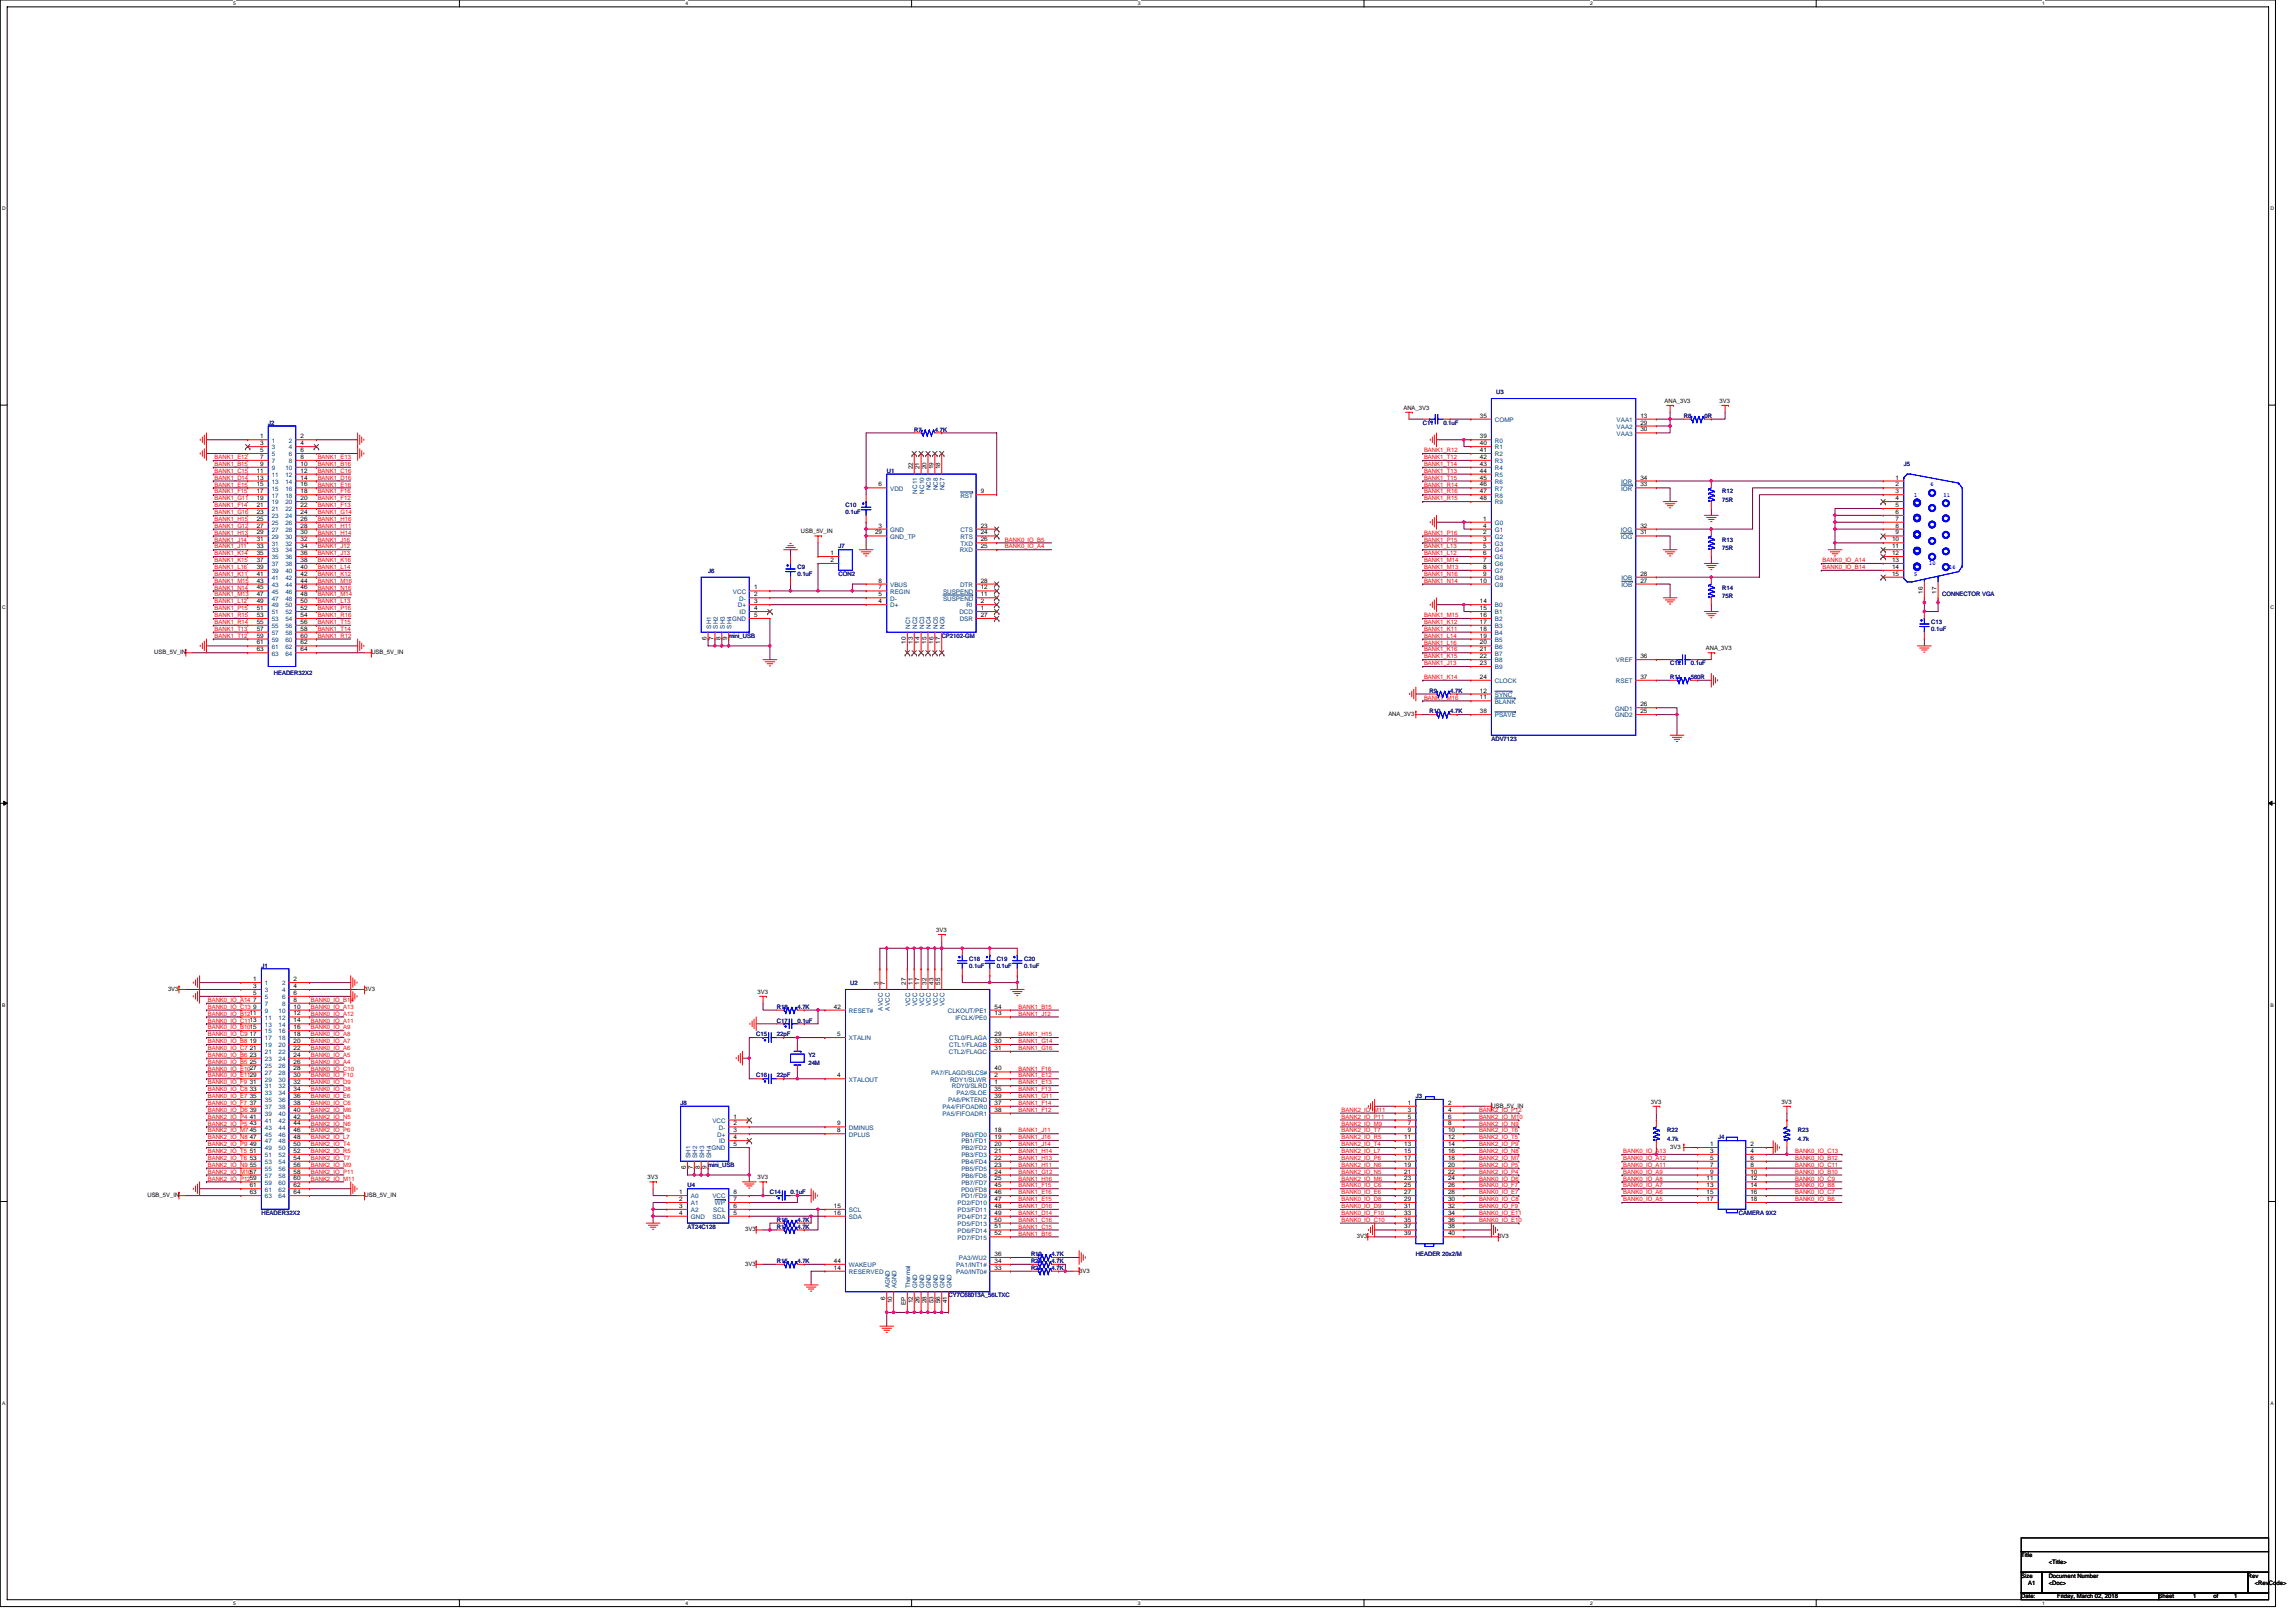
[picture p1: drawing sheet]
<svg xmlns="http://www.w3.org/2000/svg" width="297mm" height="210mm" viewBox="0 0 297 210" stroke-linecap="round" stroke-linejoin="round" font-family="sans-serif">
<defs><g id="words">
<g font-size=".8">
<text x="181.6" y="53">ANA_3V3</text>
<text x="215.3" y="52.1">ANA_3V3</text>
<text x="222.5" y="52.1">3V3</text>
<text x="33.7" y="56.7">1</text>
<text x="33.7" y="57.6">3</text>
<text x="33.7" y="58.5">5</text>
<text x="33.7" y="59.4">7</text>
<text x="38.9" y="56.7">2</text>
<text x="38.9" y="57.6">4</text>
<text x="38.9" y="58.5">6</text>
<text x="38.9" y="59.4">8</text>
<text x="191.4" y="54">35</text>
<text x="191.4" y="56.7">39</text>
<text x="191.4" y="57.6">40</text>
<text x="191.4" y="58.5">41</text>
<text x="191.4" y="59.4">42</text>
<text x="212.2" y="54">13</text>
<text x="212.2" y="54.9">29</text>
<text x="212.2" y="55.8">30</text>
<text x="33.2" y="61.2">11</text>
<text x="33.2" y="62">13</text>
<text x="33.2" y="62.9">15</text>
<text x="33.2" y="63.8">17</text>
<text x="33.2" y="64.7">19</text>
<text x="33.2" y="65.6">21</text>
<text x="33.7" y="60.3">9</text>
<text x="38.9" y="60.3">10</text>
<text x="38.9" y="61.2">12</text>
<text x="38.9" y="62">14</text>
<text x="38.9" y="62.9">16</text>
<text x="38.9" y="63.8">18</text>
<text x="38.9" y="64.7">20</text>
<text x="38.9" y="65.6">22</text>
<text x="113.7" y="62.9">6</text>
<text x="118.1" y="60.7" transform="rotate(-90 118.1 60.7)">22</text>
<text x="119" y="60.7" transform="rotate(-90 119 60.7)">21</text>
<text x="119.9" y="60.7" transform="rotate(-90 119.9 60.7)">20</text>
<text x="120.8" y="60.7" transform="rotate(-90 120.8 60.7)">19</text>
<text x="121.6" y="60.7" transform="rotate(-90 121.6 60.7)">18</text>
<text x="126.9" y="63.8">9</text>
<text x="191.4" y="60.3">43</text>
<text x="191.4" y="61.2">44</text>
<text x="191.4" y="62">45</text>
<text x="191.4" y="62.9">46</text>
<text x="191.4" y="63.8">47</text>
<text x="191.4" y="64.7">48</text>
<text x="212.2" y="62.9">33</text>
<text x="212.2" y="62">34</text>
<text x="245.2" y="65.6">5</text>
<text x="245.2" y="64.7">4</text>
<text x="245.2" y="63.8">3</text>
<text x="245.2" y="62.9">2</text>
<text x="245.2" y="62">1</text>
<text x="33.2" y="66.5">23</text>
<text x="33.2" y="67.4">25</text>
<text x="33.2" y="68.3">27</text>
<text x="33.2" y="69.2">29</text>
<text x="33.2" y="70">31</text>
<text x="33.2" y="70.9">33</text>
<text x="33.2" y="71.8">35</text>
<text x="38.9" y="66.5">24</text>
<text x="38.9" y="67.4">26</text>
<text x="38.9" y="68.3">28</text>
<text x="38.9" y="69.2">30</text>
<text x="38.9" y="70">32</text>
<text x="38.9" y="70.9">34</text>
<text x="38.9" y="71.8">36</text>
<text x="103.6" y="69">USB_5V_IN</text>
<text x="107.4" y="71.8">1</text>
<text x="113.2" y="69.2">29</text>
<text x="113.7" y="68.3">3</text>
<text x="126.9" y="68.3">23</text>
<text x="126.9" y="69.2">24</text>
<text x="126.9" y="70">26</text>
<text x="126.9" y="70.9">25</text>
<text x="191.9" y="67.4">1</text>
<text x="191.9" y="69.2">2</text>
<text x="191.9" y="70">3</text>
<text x="191.9" y="68.3">4</text>
<text x="191.9" y="70.9">5</text>
<text x="191.9" y="71.8">6</text>
<text x="212.2" y="68.3">32</text>
<text x="212.2" y="69.2">31</text>
<text x="244.8" y="70">10</text>
<text x="244.8" y="70.9">11</text>
<text x="244.8" y="71.8">12</text>
<text x="245.2" y="67.4">7</text>
<text x="245.2" y="66.5">6</text>
<text x="245.2" y="68.3">8</text>
<text x="245.2" y="69.2">9</text>
<text x="33.2" y="72.7">37</text>
<text x="33.2" y="73.6">39</text>
<text x="33.2" y="74.5">41</text>
<text x="33.2" y="75.4">43</text>
<text x="33.2" y="76.3">45</text>
<text x="33.2" y="77.2">47</text>
<text x="38.9" y="72.7">38</text>
<text x="38.9" y="73.6">40</text>
<text x="38.9" y="74.5">42</text>
<text x="38.9" y="75.4">44</text>
<text x="38.9" y="76.3">46</text>
<text x="38.9" y="77.2">48</text>
<text x="97.6" y="77.2">2</text>
<text x="97.6" y="76.3">1</text>
<text x="107.4" y="72.7">2</text>
<text x="113.7" y="77.2">5</text>
<text x="113.7" y="76.3">7</text>
<text x="113.7" y="75.4">8</text>
<text x="126.9" y="76.3">12</text>
<text x="126.9" y="77.2">11</text>
<text x="126.9" y="75.4">28</text>
<text x="191.4" y="75.4">10</text>
<text x="191.9" y="72.7">7</text>
<text x="191.9" y="73.6">8</text>
<text x="191.9" y="74.5">9</text>
<text x="212.2" y="74.5">28</text>
<text x="212.2" y="75.4">27</text>
<text x="244.8" y="72.7">13</text>
<text x="244.8" y="73.6">14</text>
<text x="244.8" y="74.5">15</text>
<text x="248.8" y="76.8" transform="rotate(-90 248.8 76.8)">16</text>
<text x="250.5" y="76.8" transform="rotate(-90 250.5 76.8)">17</text>
<text x="33.2" y="78">49</text>
<text x="33.2" y="78.9">51</text>
<text x="33.2" y="79.8">53</text>
<text x="33.2" y="80.7">55</text>
<text x="33.2" y="81.6">57</text>
<text x="33.2" y="82.5">59</text>
<text x="33.2" y="83.4">61</text>
<text x="38.9" y="78">50</text>
<text x="38.9" y="78.9">52</text>
<text x="38.9" y="79.8">54</text>
<text x="38.9" y="80.7">56</text>
<text x="38.9" y="81.6">58</text>
<text x="38.9" y="82.5">60</text>
<text x="38.9" y="83.4">62</text>
<text x="91.4" y="82.8" transform="rotate(-90 91.4 82.8)">6</text>
<text x="92.3" y="82.8" transform="rotate(-90 92.3 82.8)">7</text>
<text x="93.2" y="82.8" transform="rotate(-90 93.2 82.8)">8</text>
<text x="94.1" y="82.8" transform="rotate(-90 94.1 82.8)">9</text>
<text x="97.6" y="79.8">5</text>
<text x="97.6" y="78">3</text>
<text x="97.6" y="78.9">4</text>
<text x="113.7" y="78">4</text>
<text x="117.2" y="83.3" transform="rotate(-90 117.2 83.3)">10</text>
<text x="118.1" y="83.3" transform="rotate(-90 118.1 83.3)">13</text>
<text x="119" y="83.3" transform="rotate(-90 119 83.3)">14</text>
<text x="119.9" y="83.3" transform="rotate(-90 119.9 83.3)">15</text>
<text x="120.8" y="83.3" transform="rotate(-90 120.8 83.3)">16</text>
<text x="121.6" y="83.3" transform="rotate(-90 121.6 83.3)">17</text>
<text x="126.9" y="78.9">1</text>
<text x="126.9" y="78">2</text>
<text x="126.9" y="79.8">27</text>
<text x="191.4" y="78">14</text>
<text x="191.4" y="78.9">15</text>
<text x="191.4" y="79.8">16</text>
<text x="191.4" y="80.7">17</text>
<text x="191.4" y="81.6">18</text>
<text x="191.4" y="82.5">19</text>
<text x="191.4" y="83.4">20</text>
<text x="20" y="84.6">USB_5V_IN</text>
<text x="33.2" y="84.3">63</text>
<text x="38.9" y="84.3">64</text>
<text x="48" y="84.6">USB_5V_IN</text>
<text x="191.4" y="89.6">12</text>
<text x="191.4" y="84.3">21</text>
<text x="191.4" y="85.2">22</text>
<text x="191.4" y="86">23</text>
<text x="191.4" y="87.8">24</text>
<text x="212.2" y="85.2">36</text>
<text x="212.2" y="87.8">37</text>
<text x="220.7" y="84.1">ANA_3V3</text>
<text x="179.6" y="92.6">ANA_3V3</text>
<text x="191.4" y="90.5">11</text>
<text x="191.4" y="92.3">38</text>
<text x="212.2" y="92.3">25</text>
<text x="212.2" y="91.4">26</text>
<text x="121.1" y="120.6">3V3</text>
<text x="21.7" y="128.2">3V3</text>
<text x="32.8" y="126.9">1</text>
<text x="32.8" y="127.8">3</text>
<text x="32.8" y="128.7">5</text>
<text x="32.8" y="129.6">7</text>
<text x="32.8" y="130.5">9</text>
<text x="38" y="126.9">2</text>
<text x="38" y="127.8">4</text>
<text x="38" y="128.7">6</text>
<text x="38" y="129.6">8</text>
<text x="38" y="130.5">10</text>
<text x="38" y="131.4">12</text>
<text x="47.2" y="128.2">3V3</text>
<text x="98" y="128.6">3V3</text>
<text x="107.9" y="130.5">42</text>
<text x="113.6" y="127.4" transform="rotate(-90 113.6 127.4)">3</text>
<text x="114.5" y="127.4" transform="rotate(-90 114.5 127.4)">7</text>
<text x="117.2" y="127.4" transform="rotate(-90 117.2 127.4)">27</text>
<text x="118.1" y="127.4" transform="rotate(-90 118.1 127.4)">11</text>
<text x="119" y="127.4" transform="rotate(-90 119 127.4)">17</text>
<text x="119.9" y="127.4" transform="rotate(-90 119.9 127.4)">32</text>
<text x="120.8" y="127.4" transform="rotate(-90 120.8 127.4)">43</text>
<text x="121.6" y="127.4" transform="rotate(-90 121.6 127.4)">55</text>
<text x="128.7" y="130.5">54</text>
<text x="128.7" y="131.4">13</text>
<text x="32.3" y="134">17</text>
<text x="32.3" y="134.9">19</text>
<text x="32.3" y="135.8">21</text>
<text x="32.3" y="136.7">23</text>
<text x="32.3" y="137.6">25</text>
<text x="38" y="132.3">14</text>
<text x="38" y="133.2">16</text>
<text x="38" y="134">18</text>
<text x="38" y="134.9">20</text>
<text x="38" y="135.8">22</text>
<text x="38" y="136.7">24</text>
<text x="38" y="137.6">26</text>
<text x="108.3" y="134">5</text>
<text x="128.7" y="135.8">31</text>
<text x="128.7" y="134">29</text>
<text x="128.7" y="134.9">30</text>
<text x="32.3" y="140.3">31</text>
<text x="32.3" y="141.2">33</text>
<text x="32.3" y="142">35</text>
<text x="32.3" y="142.9">37</text>
<text x="32.3" y="143.8">39</text>
<text x="38" y="138.5">28</text>
<text x="38" y="139.4">30</text>
<text x="38" y="140.3">32</text>
<text x="38" y="141.2">34</text>
<text x="38" y="142">36</text>
<text x="38" y="142.9">38</text>
<text x="38" y="143.8">40</text>
<text x="108.3" y="139.4">4</text>
<text x="128.7" y="139.4">2</text>
<text x="128.7" y="142.9">37</text>
<text x="128.7" y="143.8">38</text>
<text x="128.7" y="142">39</text>
<text x="128.7" y="140.3">1</text>
<text x="128.7" y="138.5">40</text>
<text x="128.7" y="141.2">35</text>
<text x="182.1" y="142.9">1</text>
<text x="182.1" y="143.8">3</text>
<text x="187.3" y="142.9">2</text>
<text x="187.3" y="143.8">4</text>
<text x="193" y="143.3">USB_5V_IN</text>
<text x="213.6" y="142.8">3V3</text>
<text x="230.5" y="142.8">3V3</text>
<text x="32.3" y="144.7">41</text>
<text x="32.3" y="145.6">43</text>
<text x="32.3" y="146.5">45</text>
<text x="32.3" y="147.4">47</text>
<text x="32.3" y="148.3">49</text>
<text x="32.3" y="149.2">51</text>
<text x="38" y="144.7">42</text>
<text x="38" y="145.6">44</text>
<text x="38" y="146.5">46</text>
<text x="38" y="147.4">48</text>
<text x="38" y="148.3">50</text>
<text x="38" y="149.2">52</text>
<text x="94.9" y="145.6">2</text>
<text x="94.9" y="146.5">3</text>
<text x="94.9" y="148.3">5</text>
<text x="94.9" y="144.7">1</text>
<text x="94.9" y="147.4">4</text>
<text x="108.3" y="146.5">8</text>
<text x="108.3" y="145.6">9</text>
<text x="128.7" y="146.5">18</text>
<text x="128.7" y="147.4">19</text>
<text x="128.7" y="148.3">20</text>
<text x="128.7" y="149.2">21</text>
<text x="181.7" y="147.4">11</text>
<text x="181.7" y="148.3">13</text>
<text x="181.7" y="149.2">15</text>
<text x="182.1" y="144.7">5</text>
<text x="182.1" y="145.6">7</text>
<text x="182.1" y="146.5">9</text>
<text x="187.3" y="144.7">6</text>
<text x="187.3" y="145.6">8</text>
<text x="187.3" y="146.5">10</text>
<text x="187.3" y="147.4">12</text>
<text x="187.3" y="148.3">14</text>
<text x="187.3" y="149.2">16</text>
<text x="216.1" y="148.7">3V3</text>
<text x="221.2" y="148.3">1</text>
<text x="221.2" y="149.2">3</text>
<text x="226.5" y="148.3">2</text>
<text x="226.5" y="149.2">4</text>
<text x="19.1" y="154.9">USB_5V_IN</text>
<text x="32.3" y="150.1">53</text>
<text x="32.3" y="150.9">55</text>
<text x="32.3" y="153.6">61</text>
<text x="32.3" y="154.5">63</text>
<text x="38" y="150.1">54</text>
<text x="38" y="150.9">56</text>
<text x="38" y="151.8">58</text>
<text x="38" y="152.7">60</text>
<text x="38" y="153.6">62</text>
<text x="38" y="154.5">64</text>
<text x="47.2" y="154.9">USB_5V_IN</text>
<text x="83.8" y="152.6">3V3</text>
<text x="87.9" y="154.5">1</text>
<text x="87.9" y="155.4">2</text>
<text x="88.7" y="151.3" transform="rotate(-90 88.7 151.3)">6</text>
<text x="89.6" y="151.3" transform="rotate(-90 89.6 151.3)">7</text>
<text x="90.5" y="151.3" transform="rotate(-90 90.5 151.3)">8</text>
<text x="91.4" y="151.3" transform="rotate(-90 91.4 151.3)">9</text>
<text x="94.9" y="154.5">8</text>
<text x="94.9" y="155.4">7</text>
<text x="98" y="152.6">3V3</text>
<text x="128.7" y="153.6">45</text>
<text x="128.7" y="154.5">46</text>
<text x="128.7" y="155.4">47</text>
<text x="128.7" y="150.1">22</text>
<text x="128.7" y="150.9">23</text>
<text x="128.7" y="151.8">24</text>
<text x="128.7" y="152.7">25</text>
<text x="181.7" y="150.1">17</text>
<text x="181.7" y="150.9">19</text>
<text x="181.7" y="151.8">21</text>
<text x="181.7" y="152.7">23</text>
<text x="181.7" y="153.6">25</text>
<text x="181.7" y="154.5">27</text>
<text x="181.7" y="155.4">29</text>
<text x="187.3" y="150.1">18</text>
<text x="187.3" y="150.9">20</text>
<text x="187.3" y="151.8">22</text>
<text x="187.3" y="152.7">24</text>
<text x="187.3" y="153.6">26</text>
<text x="187.3" y="154.5">28</text>
<text x="187.3" y="155.4">30</text>
<text x="220.8" y="152.7">11</text>
<text x="220.8" y="153.6">13</text>
<text x="220.8" y="154.5">15</text>
<text x="220.8" y="155.4">17</text>
<text x="221.2" y="150.1">5</text>
<text x="221.2" y="150.9">7</text>
<text x="221.2" y="151.8">9</text>
<text x="226.5" y="150.1">6</text>
<text x="226.5" y="150.9">8</text>
<text x="226.5" y="151.8">10</text>
<text x="226.5" y="152.7">12</text>
<text x="226.5" y="153.6">14</text>
<text x="226.5" y="154.5">16</text>
<text x="226.5" y="155.4">18</text>
<text x="87.9" y="156.3">3</text>
<text x="87.9" y="157.2">4</text>
<text x="94.9" y="156.3">6</text>
<text x="94.9" y="157.2">5</text>
<text x="96.4" y="159.3">3V3</text>
<text x="107.9" y="156.3">15</text>
<text x="107.9" y="157.2">16</text>
<text x="128.7" y="156.3">48</text>
<text x="128.7" y="157.2">49</text>
<text x="128.7" y="158.1">50</text>
<text x="128.7" y="158.9">51</text>
<text x="128.7" y="159.8">52</text>
<text x="175.5" y="160.2">3V3</text>
<text x="181.7" y="156.3">31</text>
<text x="181.7" y="157.2">33</text>
<text x="181.7" y="158.1">35</text>
<text x="181.7" y="158.9">37</text>
<text x="181.7" y="159.8">39</text>
<text x="187.3" y="156.3">32</text>
<text x="187.3" y="157.2">34</text>
<text x="187.3" y="158.1">36</text>
<text x="187.3" y="158.9">38</text>
<text x="187.3" y="159.8">40</text>
<text x="193.8" y="160.2">3V3</text>
<text x="96.4" y="163.8">3V3</text>
<text x="107.9" y="164.3">14</text>
<text x="107.9" y="163.4">44</text>
<text x="128.7" y="164.3">33</text>
<text x="128.7" y="163.4">34</text>
<text x="128.7" y="162.5">36</text>
<text x="139.6" y="164.7">3V3</text>
<text x="114.5" y="168.2" transform="rotate(-90 114.5 168.2)">6</text>
<text x="115.4" y="168.6" transform="rotate(-90 115.4 168.6)">10</text>
<text x="117.2" y="168.8" transform="rotate(-90 117.2 168.8)">EP</text>
<text x="118.1" y="168.6" transform="rotate(-90 118.1 168.6)">12</text>
<text x="119" y="168.6" transform="rotate(-90 119 168.6)">26</text>
<text x="119.9" y="168.6" transform="rotate(-90 119.9 168.6)">28</text>
<text x="120.8" y="168.6" transform="rotate(-90 120.8 168.6)">53</text>
<text x="121.6" y="168.6" transform="rotate(-90 121.6 168.6)">56</text>
<text x="122.5" y="168.6" transform="rotate(-90 122.5 168.6)">41</text>
<text x="261.5" y="201.5">Title</text>
<text x="265" y="202.4">&lt;Title&gt;</text>
<text x="261.5" y="204.1">Size</text>
<text x="261.5" y="206.8">Date:</text>
<text x="262.4" y="205">A1</text>
<text x="265" y="204.1">Document Number</text>
<text x="265" y="205">&lt;Doc&gt;</text>
<text x="266.1" y="206.8">Friday, March 02, 2018</text>
<text x="279.3" y="206.8">Sheet</text>
<text x="283.7" y="206.8">1</text>
<text x="286.4" y="206.8">of</text>
<text x="289" y="206.8">1</text>
<text x="290.8" y="204.1">Rev</text>
<text x="291.7" y="205">&lt;RevCode&gt;</text>
</g>
<g font-size=".8" fill="#000080">
<text x="193.6" y="51">U3</text>
<text x="34.7" y="54.9">J2</text>
<text x="118.3" y="55.8">R7</text>
<text x="120.9" y="55.8">4.7K</text>
<text x="184.1" y="54.9">C11</text>
<text x="186.7" y="54.9">0.1uF</text>
<text x="217.8" y="54.1">R8</text>
<text x="220.5" y="54.1">0R</text>
<text x="109.4" y="65.6">C10</text>
<text x="114.7" y="61.2">U1</text>
<text x="222.8" y="63.8">R12</text>
<text x="222.8" y="64.9">75R</text>
<text x="246.3" y="60.3">J5</text>
<text x="108.5" y="71">J7</text>
<text x="109.4" y="66.5">0.1uF</text>
<text x="222.8" y="70.1">R13</text>
<text x="222.8" y="71.1">75R</text>
<text x="91.6" y="74.1">J6</text>
<text x="103.2" y="73.6">C9</text>
<text x="103.2" y="74.5">0.1uF</text>
<text x="108.5" y="74.5">CON2</text>
<text x="222.8" y="76.3">R14</text>
<text x="222.8" y="77.3">75R</text>
<text x="251.3" y="77.1">CONNECTOR VGA</text>
<text x="94.3" y="82.5">mini_USB</text>
<text x="121.8" y="82.5">CP2102-GM</text>
<text x="249.8" y="80.7">C13</text>
<text x="249.8" y="81.6">0.1uF</text>
<text x="35.4" y="87.3">HEADER32X2</text>
<text x="185" y="89.6">R9</text>
<text x="187.6" y="89.6">4.7K</text>
<text x="216.1" y="86.1">C12</text>
<text x="216.1" y="87.8">R11</text>
<text x="218.7" y="86.1">0.1uF</text>
<text x="218.7" y="87.8">560R</text>
<text x="185" y="92.3">R10</text>
<text x="187.6" y="92.3">4.7K</text>
<text x="193" y="95.8">ADV7123</text>
<text x="33.8" y="125.2">J1</text>
<text x="125.4" y="124.3">C18</text>
<text x="125.4" y="125.2">0.1uF</text>
<text x="128.9" y="124.3">C19</text>
<text x="128.9" y="125.2">0.1uF</text>
<text x="132.5" y="124.3">C20</text>
<text x="132.5" y="125.2">0.1uF</text>
<text x="100.5" y="130.5">R18</text>
<text x="103.2" y="130.5">4.7K</text>
<text x="110" y="127.5">U2</text>
<text x="97.8" y="134.1">C15</text>
<text x="100.5" y="134.1">22pF</text>
<text x="100.5" y="132.3">C17</text>
<text x="103.2" y="132.3">0.1uF</text>
<text x="104.6" y="136.7">Y2</text>
<text x="104.6" y="137.8">24M</text>
<text x="88" y="143">J8</text>
<text x="97.8" y="139.4">C16</text>
<text x="100.5" y="139.4">22pF</text>
<text x="183.2" y="142.1">J3</text>
<text x="215.7" y="146.5">R22</text>
<text x="215.7" y="147.6">4.7k</text>
<text x="222.3" y="147.4">J4</text>
<text x="232.6" y="146.5">R23</text>
<text x="232.6" y="147.6">4.7k</text>
<text x="88.9" y="153.6">U4</text>
<text x="91.6" y="151">mini_USB</text>
<text x="99.6" y="154.5">C14</text>
<text x="102.3" y="154.5">0.1uF</text>
<text x="33.8" y="157.2">HEADER32X2</text>
<text x="88.9" y="159">AT24C128</text>
<text x="100.5" y="159">R17</text>
<text x="100.5" y="158.1">R16</text>
<text x="103.2" y="159">4.7K</text>
<text x="103.2" y="158.1">4.7K</text>
<text x="225" y="157.2">CAMERA 9X2</text>
<text x="100.5" y="163.4">R15</text>
<text x="103.2" y="163.4">4.7K</text>
<text x="122.7" y="167.9">CY7C68013A_56LTXC</text>
<text x="133.4" y="162.5">R19</text>
<text x="133.4" y="163.4">R20</text>
<text x="133.4" y="164.3">R21</text>
<text x="136.1" y="162.5">4.7K</text>
<text x="136.1" y="163.4">4.7K</text>
<text x="136.1" y="164.3">4.7K</text>
<text x="183.2" y="162.5">HEADER 20x2/M</text>
</g>
<g font-size=".8" fill="#f00">
<text x="27.8" y="59.4">BANK1_E12</text>
<text x="41.1" y="59.4">BANK1_E13</text>
<text x="184.2" y="58.5">BANK1_R12</text>
<text x="184.2" y="59.4">BANK1_T12</text>
<text x="27.8" y="60.3">BANK1_B15</text>
<text x="27.8" y="61.2">BANK1_C15</text>
<text x="27.8" y="62.1">BANK1_D14</text>
<text x="27.8" y="62.9">BANK1_E15</text>
<text x="27.8" y="63.8">BANK1_F15</text>
<text x="27.8" y="64.7">BANK1_G11</text>
<text x="27.8" y="65.6">BANK1_F14</text>
<text x="41.1" y="60.3">BANK1_B16</text>
<text x="41.1" y="61.2">BANK1_C16</text>
<text x="41.1" y="62.1">BANK1_D16</text>
<text x="41.1" y="62.9">BANK1_E16</text>
<text x="41.1" y="63.8">BANK1_F16</text>
<text x="41.1" y="64.7">BANK1_F12</text>
<text x="41.1" y="65.6">BANK1_F13</text>
<text x="184.2" y="60.3">BANK1_T14</text>
<text x="184.2" y="61.2">BANK1_T13</text>
<text x="184.2" y="62.1">BANK1_T15</text>
<text x="184.2" y="62.9">BANK1_R14</text>
<text x="184.2" y="63.8">BANK1_R16</text>
<text x="184.2" y="64.7">BANK1_R15</text>
<text x="27.8" y="66.5">BANK1_G16</text>
<text x="27.8" y="67.4">BANK1_H15</text>
<text x="27.8" y="68.3">BANK1_G12</text>
<text x="27.8" y="69.2">BANK1_H13</text>
<text x="27.8" y="70.1">BANK1_J14</text>
<text x="27.8" y="71">BANK1_J11</text>
<text x="27.8" y="71.8">BANK1_K14</text>
<text x="41.1" y="66.5">BANK1_G14</text>
<text x="41.1" y="67.4">BANK1_H16</text>
<text x="41.1" y="68.3">BANK1_H11</text>
<text x="41.1" y="69.2">BANK1_H14</text>
<text x="41.1" y="70.1">BANK1_J16</text>
<text x="41.1" y="71">BANK1_J12</text>
<text x="41.1" y="71.8">BANK1_J13</text>
<text x="130" y="70.1">BANK0_IO_B5</text>
<text x="130" y="71">BANK0_IO_A4</text>
<text x="184.2" y="69.2">BANK1_P16</text>
<text x="184.2" y="70.1">BANK1_P15</text>
<text x="184.2" y="71">BANK1_L13</text>
<text x="184.2" y="71.8">BANK1_L12</text>
<text x="27.8" y="72.7">BANK1_K15</text>
<text x="27.8" y="73.6">BANK1_L16</text>
<text x="27.8" y="74.5">BANK1_K11</text>
<text x="27.8" y="75.4">BANK1_M15</text>
<text x="27.8" y="76.3">BANK1_N14</text>
<text x="27.8" y="77.2">BANK1_M13</text>
<text x="41.1" y="72.7">BANK1_K16</text>
<text x="41.1" y="73.6">BANK1_L14</text>
<text x="41.1" y="74.5">BANK1_K12</text>
<text x="41.1" y="75.4">BANK1_M16</text>
<text x="41.1" y="76.3">BANK1_N16</text>
<text x="41.1" y="77.2">BANK1_M14</text>
<text x="184.2" y="72.7">BANK1_M14</text>
<text x="184.2" y="73.6">BANK1_M13</text>
<text x="184.2" y="74.5">BANK1_N16</text>
<text x="184.2" y="75.4">BANK1_N14</text>
<text x="235.8" y="72.7">BANK0_IO_A14</text>
<text x="235.8" y="73.6">BANK0_IO_B14</text>
<text x="27.8" y="78.1">BANK1_L12</text>
<text x="27.8" y="79">BANK1_P15</text>
<text x="27.8" y="79.8">BANK1_R15</text>
<text x="27.8" y="80.7">BANK1_R14</text>
<text x="27.8" y="81.6">BANK1_T13</text>
<text x="27.8" y="82.5">BANK1_T12</text>
<text x="41.1" y="78.1">BANK1_L13</text>
<text x="41.1" y="79">BANK1_P16</text>
<text x="41.1" y="79.8">BANK1_R16</text>
<text x="41.1" y="80.7">BANK1_T15</text>
<text x="41.1" y="81.6">BANK1_T14</text>
<text x="41.1" y="82.5">BANK1_R12</text>
<text x="184.2" y="79.8">BANK1_M15</text>
<text x="184.2" y="80.7">BANK1_K12</text>
<text x="184.2" y="81.6">BANK1_K11</text>
<text x="184.2" y="82.5">BANK1_L14</text>
<text x="184.2" y="83.4">BANK1_L16</text>
<text x="184.2" y="87.8">BANK1_K14</text>
<text x="184.2" y="84.3">BANK1_K16</text>
<text x="184.2" y="85.2">BANK1_K15</text>
<text x="184.2" y="86.1">BANK1_J13</text>
<text x="184.2" y="90.5">BANK1_M16</text>
<text x="26.9" y="129.6">BANK0_IO_A14</text>
<text x="26.9" y="130.5">BANK0_IO_C13</text>
<text x="26.9" y="131.4">BANK0_IO_B1211</text>
<text x="40.2" y="129.6">BANK0_IO_B14</text>
<text x="40.2" y="130.5">BANK0_IO_A13</text>
<text x="40.2" y="131.4">BANK0_IO_A12</text>
<text x="131.8" y="130.5">BANK1_B15</text>
<text x="131.8" y="131.4">BANK1_J12</text>
<text x="26.9" y="132.3">BANK0_IO_C1113</text>
<text x="26.9" y="133.2">BANK0_IO_B1015</text>
<text x="26.9" y="134.1">BANK0_IO_C9</text>
<text x="26.9" y="135">BANK0_IO_B8</text>
<text x="26.9" y="135.8">BANK0_IO_C7</text>
<text x="26.9" y="136.7">BANK0_IO_B6</text>
<text x="26.9" y="137.6">BANK0_IO_B5</text>
<text x="40.2" y="132.3">BANK0_IO_A11</text>
<text x="40.2" y="133.2">BANK0_IO_A9</text>
<text x="40.2" y="134.1">BANK0_IO_A8</text>
<text x="40.2" y="135">BANK0_IO_A7</text>
<text x="40.2" y="135.8">BANK0_IO_A6</text>
<text x="40.2" y="136.7">BANK0_IO_A5</text>
<text x="40.2" y="137.6">BANK0_IO_A4</text>
<text x="131.8" y="134.1">BANK1_H15</text>
<text x="131.8" y="135">BANK1_G14</text>
<text x="131.8" y="135.8">BANK1_G16</text>
<text x="26.9" y="138.5">BANK0_IO_E1027</text>
<text x="26.9" y="139.4">BANK0_IO_E1129</text>
<text x="26.9" y="140.3">BANK0_IO_F9</text>
<text x="26.9" y="141.2">BANK0_IO_C8</text>
<text x="26.9" y="142.1">BANK0_IO_E7</text>
<text x="26.9" y="143">BANK0_IO_F7</text>
<text x="26.9" y="143.8">BANK0_IO_D6</text>
<text x="40.2" y="138.5">BANK0_IO_C10</text>
<text x="40.2" y="139.4">BANK0_IO_F10</text>
<text x="40.2" y="140.3">BANK0_IO_D9</text>
<text x="40.2" y="141.2">BANK0_IO_D8</text>
<text x="40.2" y="142.1">BANK0_IO_E6</text>
<text x="40.2" y="143">BANK0_IO_C6</text>
<text x="40.2" y="143.8">BANK2_IO_M6</text>
<text x="131.8" y="138.5">BANK1_F16</text>
<text x="131.8" y="139.4">BANK1_E12</text>
<text x="131.8" y="140.3">BANK1_E13</text>
<text x="131.8" y="141.2">BANK1_F13</text>
<text x="131.8" y="142.1">BANK1_G11</text>
<text x="131.8" y="143">BANK1_F14</text>
<text x="131.8" y="143.8">BANK1_F12</text>
<text x="173.6" y="143.8">BANK2_IO_M11</text>
<text x="191.3" y="143.8">BANK2_IO_P12</text>
<text x="26.9" y="144.7">BANK2_IO_P4</text>
<text x="26.9" y="145.6">BANK2_IO_P5</text>
<text x="26.9" y="146.5">BANK2_IO_M7</text>
<text x="26.9" y="147.4">BANK2_IO_N8</text>
<text x="26.9" y="148.3">BANK2_IO_P9</text>
<text x="26.9" y="149.2">BANK2_IO_T5</text>
<text x="40.2" y="144.7">BANK2_IO_N5</text>
<text x="40.2" y="145.6">BANK2_IO_N6</text>
<text x="40.2" y="146.5">BANK2_IO_P6</text>
<text x="40.2" y="147.4">BANK2_IO_L7</text>
<text x="40.2" y="148.3">BANK2_IO_T4</text>
<text x="40.2" y="149.2">BANK2_IO_R5</text>
<text x="131.8" y="146.5">BANK1_J11</text>
<text x="131.8" y="147.4">BANK1_J16</text>
<text x="131.8" y="148.3">BANK1_J14</text>
<text x="131.8" y="149.2">BANK1_H14</text>
<text x="173.6" y="144.7">BANK2_IO_P11</text>
<text x="173.6" y="145.6">BANK2_IO_M9</text>
<text x="173.6" y="146.5">BANK2_IO_T7</text>
<text x="173.6" y="147.4">BANK2_IO_R5</text>
<text x="173.6" y="148.3">BANK2_IO_T4</text>
<text x="173.6" y="149.2">BANK2_IO_L7</text>
<text x="191.3" y="144.7">BANK2_IO_M10</text>
<text x="191.3" y="145.6">BANK2_IO_N9</text>
<text x="191.3" y="146.5">BANK2_IO_T6</text>
<text x="191.3" y="147.4">BANK2_IO_T5</text>
<text x="191.3" y="148.3">BANK2_IO_P9</text>
<text x="191.3" y="149.2">BANK2_IO_N8</text>
<text x="210" y="149.2">BANK0_IO_A13</text>
<text x="232.2" y="149.2">BANK0_IO_C13</text>
<text x="26.9" y="150.1">BANK2_IO_T6</text>
<text x="26.9" y="151">BANK2_IO_N9</text>
<text x="26.9" y="151.8">BANK2_IO_M1057</text>
<text x="26.9" y="152.7">BANK2_IO_P1259</text>
<text x="40.2" y="150.1">BANK2_IO_T7</text>
<text x="40.2" y="151">BANK2_IO_M9</text>
<text x="40.2" y="151.8">BANK2_IO_P11</text>
<text x="40.2" y="152.7">BANK2_IO_M11</text>
<text x="131.8" y="150.1">BANK1_H13</text>
<text x="131.8" y="151">BANK1_H11</text>
<text x="131.8" y="151.8">BANK1_G12</text>
<text x="131.8" y="152.7">BANK1_H16</text>
<text x="131.8" y="153.6">BANK1_F15</text>
<text x="131.8" y="154.5">BANK1_E16</text>
<text x="131.8" y="155.4">BANK1_E15</text>
<text x="173.6" y="150.1">BANK2_IO_P6</text>
<text x="173.6" y="151">BANK2_IO_N6</text>
<text x="173.6" y="151.8">BANK2_IO_N5</text>
<text x="173.6" y="152.7">BANK2_IO_M6</text>
<text x="173.6" y="153.6">BANK0_IO_C6</text>
<text x="173.6" y="154.5">BANK0_IO_E6</text>
<text x="173.6" y="155.4">BANK0_IO_D8</text>
<text x="191.3" y="150.1">BANK2_IO_M7</text>
<text x="191.3" y="151">BANK2_IO_P5</text>
<text x="191.3" y="151.8">BANK2_IO_P4</text>
<text x="191.3" y="152.7">BANK0_IO_D6</text>
<text x="191.3" y="153.6">BANK0_IO_F7</text>
<text x="191.3" y="154.5">BANK0_IO_E7</text>
<text x="191.3" y="155.4">BANK0_IO_C8</text>
<text x="210" y="150.1">BANK0_IO_A12</text>
<text x="210" y="151">BANK0_IO_A11</text>
<text x="210" y="151.8">BANK0_IO_A9</text>
<text x="210" y="152.7">BANK0_IO_A8</text>
<text x="210" y="153.6">BANK0_IO_A7</text>
<text x="210" y="154.5">BANK0_IO_A6</text>
<text x="210" y="155.4">BANK0_IO_A5</text>
<text x="232.2" y="150.1">BANK0_IO_B12</text>
<text x="232.2" y="151">BANK0_IO_C11</text>
<text x="232.2" y="151.8">BANK0_IO_B10</text>
<text x="232.2" y="152.7">BANK0_IO_C9</text>
<text x="232.2" y="153.6">BANK0_IO_B8</text>
<text x="232.2" y="154.5">BANK0_IO_C7</text>
<text x="232.2" y="155.4">BANK0_IO_B6</text>
<text x="131.8" y="156.3">BANK1_D16</text>
<text x="131.8" y="157.2">BANK1_D14</text>
<text x="131.8" y="158.1">BANK1_C16</text>
<text x="131.8" y="159">BANK1_C15</text>
<text x="131.8" y="159.9">BANK1_B16</text>
<text x="173.6" y="156.3">BANK0_IO_D9</text>
<text x="173.6" y="157.2">BANK0_IO_F10</text>
<text x="173.6" y="158.1">BANK0_IO_C10</text>
<text x="191.3" y="156.3">BANK0_IO_F9</text>
<text x="191.3" y="157.2">BANK0_IO_E11</text>
<text x="191.3" y="158.1">BANK0_IO_E10</text>
</g>
<g font-size=".8" fill="#004080">
<text x="35.2" y="57.3">1</text>
<text x="35.2" y="58.1">3</text>
<text x="35.2" y="59">5</text>
<text x="35.2" y="59.9">7</text>
<text x="37.4" y="57.3">2</text>
<text x="37.4" y="58.1">4</text>
<text x="37.4" y="59">6</text>
<text x="37.4" y="59.9">8</text>
<text x="193.4" y="54.6">COMP</text>
<text x="193.4" y="57.3">R0</text>
<text x="193.4" y="58.1">R1</text>
<text x="193.4" y="59">R2</text>
<text x="193.4" y="59.9">R3</text>
<text x="209.1" y="54.6">VAA1</text>
<text x="209.1" y="55.5">VAA2</text>
<text x="209.1" y="56.4">VAA3</text>
<text x="35.2" y="60.8">9</text>
<text x="35.2" y="61.7">11</text>
<text x="35.2" y="62.6">13</text>
<text x="35.2" y="63.5">15</text>
<text x="35.2" y="64.4">17</text>
<text x="35.2" y="65.3">19</text>
<text x="36.9" y="60.8">10</text>
<text x="36.9" y="61.7">12</text>
<text x="36.9" y="62.6">14</text>
<text x="36.9" y="63.5">16</text>
<text x="36.9" y="64.4">18</text>
<text x="36.9" y="65.3">20</text>
<text x="115.2" y="63.5">VDD</text>
<text x="118.7" y="63.9" transform="rotate(-90 118.7 63.9)">NC11</text>
<text x="119.5" y="63.9" transform="rotate(-90 119.5 63.9)">NC10</text>
<text x="120.4" y="63.4" transform="rotate(-90 120.4 63.4)">NC9</text>
<text x="121.3" y="63.4" transform="rotate(-90 121.3 63.4)">NC8</text>
<text x="122.2" y="63.4" transform="rotate(-90 122.2 63.4)">NC7</text>
<text x="124.2" y="64.4">RST</text>
<text x="193.4" y="60.8">R4</text>
<text x="193.4" y="61.7">R5</text>
<text x="193.4" y="62.6">R6</text>
<text x="193.4" y="63.5">R7</text>
<text x="193.4" y="64.4">R8</text>
<text x="193.4" y="65.3">R9</text>
<text x="209.7" y="63.5">IOR</text>
<text x="209.7" y="62.6">IOR</text>
<text x="35.2" y="66.1">21</text>
<text x="35.2" y="67">23</text>
<text x="35.2" y="67.9">25</text>
<text x="35.2" y="68.8">27</text>
<text x="35.2" y="69.7">29</text>
<text x="35.2" y="70.6">31</text>
<text x="35.2" y="71.5">33</text>
<text x="36.9" y="66.1">22</text>
<text x="36.9" y="67">24</text>
<text x="36.9" y="67.9">26</text>
<text x="36.9" y="68.8">28</text>
<text x="36.9" y="69.7">30</text>
<text x="36.9" y="70.6">32</text>
<text x="36.9" y="71.5">34</text>
<text x="115.2" y="68.8">GND</text>
<text x="115.2" y="69.7">GND_TP</text>
<text x="124.2" y="71.5">RXD</text>
<text x="124.2" y="68.8">CTS</text>
<text x="124.2" y="69.7">RTS</text>
<text x="124.2" y="70.6">TXD</text>
<text x="193.4" y="67.9">G0</text>
<text x="193.4" y="69.7">G2</text>
<text x="193.4" y="70.6">G3</text>
<text x="193.4" y="68.8">G1</text>
<text x="193.4" y="71.5">G4</text>
<text x="209.7" y="69.7">IOG</text>
<text x="209.7" y="68.8">IOG</text>
<text x="35.2" y="72.4">35</text>
<text x="35.2" y="73.3">37</text>
<text x="35.2" y="74.1">39</text>
<text x="35.2" y="75">41</text>
<text x="35.2" y="75.9">43</text>
<text x="35.2" y="76.8">45</text>
<text x="35.2" y="77.7">47</text>
<text x="36.9" y="72.4">36</text>
<text x="36.9" y="73.3">38</text>
<text x="36.9" y="74.1">40</text>
<text x="36.9" y="75">42</text>
<text x="36.9" y="75.9">44</text>
<text x="36.9" y="76.8">46</text>
<text x="36.9" y="77.7">48</text>
<text x="94.8" y="76.8">VCC</text>
<text x="95.6" y="77.7">D-</text>
<text x="115.2" y="77.7">D-</text>
<text x="115.2" y="76.8">REGIN</text>
<text x="115.2" y="75.9">VBUS</text>
<text x="122" y="77.7">SUSPEND</text>
<text x="122" y="76.8">SUSPEND</text>
<text x="124.2" y="75.9">DTR</text>
<text x="193.4" y="72.4">G5</text>
<text x="193.4" y="73.3">G6</text>
<text x="193.4" y="74.1">G7</text>
<text x="193.4" y="75">G8</text>
<text x="193.4" y="75.9">G9</text>
<text x="209.8" y="75.9">IOB</text>
<text x="209.8" y="75">IOB</text>
<text x="35.2" y="78.6">49</text>
<text x="35.2" y="79.5">51</text>
<text x="35.2" y="80.4">53</text>
<text x="35.2" y="81.3">55</text>
<text x="35.2" y="82.1">57</text>
<text x="35.2" y="83">59</text>
<text x="35.2" y="83.9">61</text>
<text x="36.9" y="78.6">50</text>
<text x="36.9" y="79.5">52</text>
<text x="36.9" y="80.4">54</text>
<text x="36.9" y="81.3">56</text>
<text x="36.9" y="82.1">58</text>
<text x="36.9" y="83">60</text>
<text x="36.9" y="83.9">62</text>
<text x="92" y="81.3" transform="rotate(-90 92 81.3)">SH1</text>
<text x="92.9" y="81.3" transform="rotate(-90 92.9 81.3)">SH2</text>
<text x="93.8" y="81.3" transform="rotate(-90 93.8 81.3)">SH3</text>
<text x="94.7" y="81.3" transform="rotate(-90 94.7 81.3)">SH4</text>
<text x="94.7" y="80.4">GND</text>
<text x="95.5" y="78.6">D+</text>
<text x="95.7" y="79.5">ID</text>
<text x="115.2" y="78.6">D+</text>
<text x="117.8" y="81.3" transform="rotate(-90 117.8 81.3)">NC1</text>
<text x="118.7" y="81.3" transform="rotate(-90 118.7 81.3)">NC2</text>
<text x="119.5" y="81.3" transform="rotate(-90 119.5 81.3)">NC3</text>
<text x="120.4" y="81.3" transform="rotate(-90 120.4 81.3)">NC4</text>
<text x="121.3" y="81.3" transform="rotate(-90 121.3 81.3)">NC5</text>
<text x="122.2" y="81.3" transform="rotate(-90 122.2 81.3)">NC6</text>
<text x="124.1" y="79.5">DCD</text>
<text x="124.2" y="80.4">DSR</text>
<text x="125" y="78.6">RI</text>
<text x="193.4" y="78.6">B0</text>
<text x="193.4" y="79.5">B1</text>
<text x="193.4" y="80.4">B2</text>
<text x="193.4" y="81.3">B3</text>
<text x="193.4" y="82.1">B4</text>
<text x="193.4" y="83">B5</text>
<text x="193.4" y="83.9">B6</text>
<text x="35.2" y="84.8">63</text>
<text x="36.9" y="84.8">64</text>
<text x="193.4" y="84.8">B7</text>
<text x="193.4" y="85.7">B8</text>
<text x="193.4" y="86.6">B9</text>
<text x="193.4" y="88.4">CLOCK</text>
<text x="209.1" y="85.7">VREF</text>
<text x="209.1" y="88.4">RSET</text>
<text x="193.4" y="91">BLANK</text>
<text x="193.4" y="90.1">SYNC</text>
<text x="193.4" y="92.8">PSAVE</text>
<text x="209" y="92.8">GND2</text>
<text x="209" y="91.9">GND1</text>
<text x="34.3" y="127.5">1</text>
<text x="34.3" y="128.4">3</text>
<text x="34.3" y="129.3">5</text>
<text x="34.3" y="130.2">7</text>
<text x="34.3" y="131">9</text>
<text x="34.3" y="131.9">11</text>
<text x="36" y="131">10</text>
<text x="36" y="131.9">12</text>
<text x="36.5" y="127.5">2</text>
<text x="36.5" y="128.4">4</text>
<text x="36.5" y="129.3">6</text>
<text x="36.5" y="130.2">8</text>
<text x="109.8" y="131">RESET#</text>
<text x="114.2" y="130.7" transform="rotate(-90 114.2 130.7)">AVCC</text>
<text x="115.1" y="130.7" transform="rotate(-90 115.1 130.7)">AVCC</text>
<text x="117.8" y="130.2" transform="rotate(-90 117.8 130.2)">VCC</text>
<text x="118.7" y="130.2" transform="rotate(-90 118.7 130.2)">VCC</text>
<text x="119.5" y="130.2" transform="rotate(-90 119.5 130.2)">VCC</text>
<text x="120.4" y="130.2" transform="rotate(-90 120.4 130.2)">VCC</text>
<text x="121.3" y="130.2" transform="rotate(-90 121.3 130.2)">VCC</text>
<text x="122.2" y="130.2" transform="rotate(-90 122.2 130.2)">VCC</text>
<text x="122.6" y="131">CLKOUT/PE1</text>
<text x="123.6" y="131.9">IFCLK/PE0</text>
<text x="34.3" y="132.8">13</text>
<text x="34.3" y="133.7">15</text>
<text x="34.3" y="134.6">17</text>
<text x="34.3" y="135.5">19</text>
<text x="34.3" y="136.4">21</text>
<text x="34.3" y="137.3">23</text>
<text x="36" y="132.8">14</text>
<text x="36" y="133.7">16</text>
<text x="36" y="134.6">18</text>
<text x="36" y="135.5">20</text>
<text x="36" y="136.4">22</text>
<text x="36" y="137.3">24</text>
<text x="109.8" y="134.6">XTALIN</text>
<text x="122.8" y="136.4">CTL2/FLAGC</text>
<text x="122.8" y="134.6">CTL0/FLAGA</text>
<text x="122.8" y="135.5">CTL1/FLAGB</text>
<text x="34.3" y="138.2">25</text>
<text x="34.3" y="139">27</text>
<text x="34.3" y="139.9">29</text>
<text x="34.3" y="140.8">31</text>
<text x="34.3" y="141.7">33</text>
<text x="34.3" y="142.6">35</text>
<text x="34.3" y="143.5">37</text>
<text x="36" y="138.2">26</text>
<text x="36" y="139">28</text>
<text x="36" y="139.9">30</text>
<text x="36" y="140.8">32</text>
<text x="36" y="141.7">34</text>
<text x="36" y="142.6">36</text>
<text x="36" y="143.5">38</text>
<text x="109.8" y="139.9">XTALOUT</text>
<text x="120.5" y="139">PA7/FLAGD/SLCS#</text>
<text x="121.9" y="143.5">PA4/FIFOADR0</text>
<text x="122.7" y="142.6">PA6/PKTEND</text>
<text x="122.9" y="139.9">RDY1/SLWR</text>
<text x="123.1" y="140.8">RDY0/SLRD</text>
<text x="123.7" y="141.7">PA2/SLOE</text>
<text x="34.3" y="144.4">39</text>
<text x="34.3" y="145.3">41</text>
<text x="34.3" y="146.2">43</text>
<text x="34.3" y="147">45</text>
<text x="34.3" y="147.9">47</text>
<text x="34.3" y="148.8">49</text>
<text x="34.3" y="149.7">51</text>
<text x="36" y="144.4">40</text>
<text x="36" y="145.3">42</text>
<text x="36" y="146.2">44</text>
<text x="36" y="147">46</text>
<text x="36" y="147.9">48</text>
<text x="36" y="148.8">50</text>
<text x="36" y="149.7">52</text>
<text x="89.3" y="149.8" transform="rotate(-90 89.3 149.8)">SH1</text>
<text x="90.2" y="149.8" transform="rotate(-90 90.2 149.8)">SH2</text>
<text x="91.1" y="149.8" transform="rotate(-90 91.1 149.8)">SH3</text>
<text x="92" y="149.8" transform="rotate(-90 92 149.8)">SH4</text>
<text x="92.1" y="148.8">GND</text>
<text x="92.2" y="145.3">VCC</text>
<text x="92.8" y="147">D+</text>
<text x="93" y="146.2">D-</text>
<text x="93" y="147.9">ID</text>
<text x="109.8" y="147">DPLUS</text>
<text x="109.8" y="146.2">DMINUS</text>
<text x="121.9" y="144.4">PA5/FIFOADR1</text>
<text x="124.4" y="147">PB0/FD0</text>
<text x="124.4" y="147.9">PB1/FD1</text>
<text x="124.4" y="148.8">PB2/FD2</text>
<text x="124.4" y="149.7">PB3/FD3</text>
<text x="34.3" y="150.6">53</text>
<text x="34.3" y="151.5">55</text>
<text x="34.3" y="152.4">57</text>
<text x="34.3" y="153.3">59</text>
<text x="34.3" y="154.2">61</text>
<text x="34.3" y="155">63</text>
<text x="36" y="150.6">54</text>
<text x="36" y="151.5">56</text>
<text x="36" y="152.4">58</text>
<text x="36" y="153.3">60</text>
<text x="36" y="154.2">62</text>
<text x="36" y="155">64</text>
<text x="89.4" y="155">A0</text>
<text x="89.4" y="155.9">A1</text>
<text x="92.2" y="155">VCC</text>
<text x="92.5" y="155.9">WP</text>
<text x="123.9" y="155.9">PD2/FD10</text>
<text x="124.3" y="154.2">PD0/FD8</text>
<text x="124.3" y="155">PD1/FD9</text>
<text x="124.4" y="150.6">PB4/FD4</text>
<text x="124.4" y="151.5">PB5/FD5</text>
<text x="124.4" y="152.4">PB6/FD6</text>
<text x="124.4" y="153.3">PB7/FD7</text>
<text x="89.4" y="156.8">A2</text>
<text x="89.4" y="157.7">GND</text>
<text x="92.2" y="157.7">SDA</text>
<text x="92.3" y="156.8">SCL</text>
<text x="109.8" y="156.8">SCL</text>
<text x="109.8" y="157.7">SDA</text>
<text x="123.9" y="156.8">PD3/FD11</text>
<text x="123.9" y="157.7">PD4/FD12</text>
<text x="123.9" y="158.6">PD5/FD13</text>
<text x="123.9" y="159.5">PD6/FD14</text>
<text x="123.9" y="160.4">PD7/FD15</text>
<text x="109.8" y="164.8">RESERVED</text>
<text x="109.8" y="163.9">WAKEUP</text>
<text x="115.1" y="166.7" transform="rotate(-90 115.1 166.7)">AGND</text>
<text x="116" y="166.7" transform="rotate(-90 116 166.7)">AGND</text>
<text x="117.8" y="166.7" transform="rotate(-90 117.8 166.7)">Thermal</text>
<text x="118.7" y="166.7" transform="rotate(-90 118.7 166.7)">GND</text>
<text x="119.5" y="166.7" transform="rotate(-90 119.5 166.7)">GND</text>
<text x="120.4" y="166.7" transform="rotate(-90 120.4 166.7)">GND</text>
<text x="121.3" y="166.7" transform="rotate(-90 121.3 166.7)">GND</text>
<text x="122.2" y="166.7" transform="rotate(-90 122.2 166.7)">GND</text>
<text x="123.1" y="166.7" transform="rotate(-90 123.1 166.7)">GND</text>
<text x="123.7" y="164.8">PA0/INT0#</text>
<text x="123.7" y="163.9">PA1/INT1#</text>
<text x="124.1" y="163">PA3/WU2</text>
</g>
<g font-size=".8" fill="#00f">
<text x="247.6" y="64.3">1</text>
<text x="249.8" y="62.9">6</text>
<text x="251.5" y="64.3">11</text>
<text x="247.6" y="74.6">5</text>
<text x="249.6" y="73.2">10</text>
<text x="252.2" y="73.6">16</text>
</g>
<g font-size=".6">
<text x="30.2" y=".7">5</text>
<text x="88.7" y=".7">4</text>
<text x="147.2" y=".7">3</text>
<text x="205.7" y=".7">2</text>
<text x="264.2" y=".7">1</text>
<text x=".3" y="27.2">D</text>
<text x="293.7" y="27.2">D</text>
<text x=".3" y="78.7">C</text>
<text x="293.7" y="78.7">C</text>
<text x=".3" y="130.3">B</text>
<text x="293.7" y="130.3">B</text>
<text x=".3" y="181.8">A</text>
<text x="293.7" y="181.8">A</text>
<text x="30.2" y="207.6">5</text>
<text x="88.7" y="207.6">4</text>
<text x="147.2" y="207.6">3</text>
<text x="205.7" y="207.6">2</text>
<text x="264.2" y="207.6">1</text>
</g>
</g></defs>
<path d="M0 0h294.4v207.9h-294.4zM.9 .9h292.6v206.1h-292.6z" fill="none" stroke="#000" stroke-width=".13"/>
<g fill="#fff">
<path d="M30.2 .1h.3v.7h-.3z"/>
<path d="M30.2 207.1h.3v.7h-.3z"/>
</g>
<path d="M59.4 0v.9M59.4 207v.9" fill="none" stroke="#000" stroke-width=".13"/>
<g fill="#fff">
<path d="M88.7 .1h.3v.7h-.3z"/>
<path d="M88.7 207.1h.3v.7h-.3z"/>
</g>
<path d="M117.9 0v.9M117.9 207v.9" fill="none" stroke="#000" stroke-width=".13"/>
<g fill="#fff">
<path d="M147.2 .1h.3v.7h-.3z"/>
<path d="M147.2 207.1h.3v.7h-.3z"/>
</g>
<path d="M176.5 0v.9M176.5 207v.9" fill="none" stroke="#000" stroke-width=".13"/>
<g fill="#fff">
<path d="M205.7 .1h.4v.7h-.4z"/>
<path d="M205.7 207.1h.4v.7h-.4z"/>
</g>
<path d="M235 0v.9M235 207v.9" fill="none" stroke="#000" stroke-width=".13"/>
<g fill="#fff">
<path d="M264.2 .1h.4v.7h-.4z"/>
<path d="M264.2 207.1h.4v.7h-.4z"/>
<path d="M.3 26.6h.4v.7h-.4z"/>
<path d="M293.7 26.6h.5v.7h-.5z"/>
<path d="M.3 78.2h.4v.7h-.4z"/>
<path d="M293.7 78.2h.5v.7h-.5z"/>
</g>
<path d="M0 52.4h.9M293.5 52.4h.9" fill="none" stroke="#000" stroke-width=".13"/>
<g fill="#fff">
<path d="M.3 129.7h.4v.7h-.4z"/>
<path d="M293.7 129.7h.4v.7h-.4z"/>
</g>
<path d="M0 103.9h.9M293.5 103.9h.9" fill="none" stroke="#000" stroke-width=".13"/>
<path d="M.5 103.7l.4 .2-.4 .3zM293.5 103.9l.4-.2v.5z" fill="#000" stroke="#000" stroke-width=".13"/>
<g fill="#fff">
<path d="M.3 181.2h.4v.7h-.4z"/>
<path d="M293.7 181.2h.4v.7h-.4z"/>
</g>
<path d="M0 155.4h.9M293.5 155.4h.9M261.5 199h32v1.7h-32zM261.5 206.1h17.8v.9h-17.8zM261.5 203.4h2.7v2.7h-2.7zM261.5 200.7h32v2.7h-32zM264.2 203.4h26.6v2.7h-26.6zM279.3 206.1h14.2v.9h-14.2zM290.8 203.4h2.7v2.7h-2.7z" fill="none" stroke="#000" stroke-width=".13"/>
<g fill="none" stroke="#800040" stroke-width=".13">
<path d="M26.7 56.9h5.3M26.7 58.7h5.3M27.6 59.6h.1M27.6 59.6h4.4M40.9 56.9h5.4M40.9 58.7h5.4M40.9 59.6h.1M40.9 59.6h4.5M118.3 56h-6.2v7.1M121.8 56h7.1v8M182.3 54.2h1.8M184.1 58.7h.1"/>
<path d="M184.1 59.6h.1M184.1 59.6h6.2M184.1 58.7h6.2M185.8 56.9h3.6v.9h.9M187.6 54.2h2.7M189.4 56.9h.1M189.4 56.9h.9M214.3 54.2h1.8M216.1 54.2h1.7M216.1 54.2h.1M216.1 55.1v.9h-1.8M216.1 55.1h.1"/>
<path d="M216.1 54.2v.9h-1.8M216.1 53.3v.9M223.2 53.3v.9h-1.8M27.6 60.5h.1M27.6 61.3h.1M27.6 62.2h.1M27.6 63.1h.1M27.6 64h.1M27.6 64.9h.1M27.6 65.8h.1M27.6 66.7h.1M27.6 67.6h.1"/>
<path d="M27.6 68.5h.1M27.6 69.3h.1M27.6 70.2h.1M27.6 71.1h.1M27.6 72h.1M27.6 72.9h.1M27.6 73.8h.1M27.6 74.7h.1M27.6 75.6h.1M27.6 76.5h.1M27.6 77.3h.1M27.6 78.2h.1"/>
<path d="M27.6 79.1h.1M27.6 60.5h4.4M27.6 61.3h4.4M27.6 62.2h4.4M27.6 63.1h4.4M27.6 64h4.4M27.6 64.9h4.4M27.6 65.8h4.4M27.6 66.7h4.4M27.6 67.6h4.4M27.6 68.5h4.4M27.6 69.3h4.4"/>
<path d="M27.6 70.2h4.4M27.6 71.1h4.4M27.6 72h4.4M27.6 72.9h4.4M27.6 73.8h4.4M27.6 74.7h4.4M27.6 75.6h4.4M27.6 76.5h4.4M27.6 77.3h4.4M27.6 78.2h4.4M27.6 79.1h4.4M40.9 60.5h.1"/>
<path d="M40.9 61.3h.1M40.9 62.2h.1M40.9 63.1h.1M40.9 64h.1M40.9 64.9h.1M40.9 65.8h.1M40.9 66.7h.1M40.9 67.6h.1M40.9 68.5h.1M40.9 69.3h.1M40.9 70.2h.1M40.9 71.1h.1"/>
<path d="M40.9 72h.1M40.9 72.9h.1M40.9 73.8h.1M40.9 74.7h.1M40.9 75.6h.1M40.9 76.5h.1M40.9 77.3h.1M40.9 78.2h.1M40.9 79.1h.1M40.9 60.5h4.5M40.9 61.3h4.5M40.9 62.2h4.5"/>
<path d="M40.9 63.1h4.5M40.9 64h4.5M40.9 64.9h4.5M40.9 65.8h4.5M40.9 66.7h4.5M40.9 67.6h4.5M40.9 68.5h4.5M40.9 69.3h4.5M40.9 70.2h4.5M40.9 71.1h4.5M40.9 72h4.5M40.9 72.9h4.5"/>
<path d="M40.9 73.8h4.5M40.9 74.7h4.5M40.9 75.6h4.5M40.9 76.5h4.5M40.9 77.3h4.5M40.9 78.2h4.5M40.9 79.1h4.5M99.6 77.3h12.5M99.6 78.2h12.5M99.6 76.5h2.7M102.3 75.6v.9M102.3 71.1v.9"/>
<path d="M102.3 76.5h.1M102.3 76.5h9.8M105.8 76.5h.1M105.8 72.9v3.6M105.8 70.2v1.8M110.3 76.5h.1M112.1 75.6h-1.8v.9M112.1 68.5h.1M112.1 68.5v2.6M112.1 63.1h.1M112.1 67.6v.9M112.1 63.1v.9"/>
<path d="M128.9 70.2h.1M128.9 71.1h.1M128.9 70.2h7.2M128.9 71.1h7.2M184.1 60.5h.1M184.1 61.3h.1M184.1 62.2h.1M184.1 63.1h.1M184.1 64h.1M184.1 64.9h.1M184.1 69.3h.1M184.1 70.2h.1"/>
<path d="M184.1 71.1h.1M184.1 72h.1M184.1 72.9h.1M184.1 73.8h.1M184.1 74.7h.1M184.1 75.6h.1M184.1 60.5h6.2M184.1 61.3h6.2M184.1 62.2h6.2M184.1 63.1h6.2M184.1 64h6.2M184.1 64.9h6.2"/>
<path d="M184.1 69.3h6.2M184.1 70.2h6.2M184.1 71.1h6.2M184.1 72h6.2M184.1 72.9h6.2M184.1 73.8h6.2M184.1 74.7h6.2M184.1 75.6h6.2M185.8 67.6h3.6v.9h.9M185.8 78.2h3.6v.9h.9M189.4 67.6h.1M189.4 78.2h.1"/>
<path d="M189.4 67.6h.9M189.4 78.2h.9M214.3 63.1h1.8v1.8M214.3 69.3h1.8v1.8M214.3 75.6h1.8v1.7M214.3 62.2h7.1M214.3 68.5h7.1M214.3 74.7h7.1M221.4 62.2h.1M221.4 68.5h.1M221.4 74.7h.1M221.4 62.2h22.2"/>
<path d="M221.4 65.8v.9M221.4 72v.9M221.4 78.2v.9M235.6 72.9h.1M235.6 73.8h.1M235.6 72.9h8M235.6 73.8h8M237.4 70.2h.1M237.4 70.2v.9M237.4 66.7h.1M237.4 66.7v.9M237.4 67.6h.1"/>
<path d="M237.4 67.6v.9M237.4 68.5h.1M237.4 68.5v1.7M237.4 66.7h6.2M237.4 67.6h6.2M237.4 68.5h6.2M237.4 70.2h6.2M243.6 63.1h-16.9v5.4h-5.3M243.6 64h-16v10.7h-6.2M243.6 65.8h-6.2v.9M249 79.1h.1M249 77.3v1.8"/>
<path d="M250.7 78v1.1h-1.7M250.7 78h.1M250.7 77.3v.7M24.9 84.5h7.1M26.7 83.6h5.3M27.6 80h.1M27.6 80.9h.1M27.6 81.8h.1M27.6 82.7h.1M27.6 80h4.4M27.6 80.9h4.4M27.6 81.8h4.4"/>
<path d="M27.6 82.7h4.4M40.9 80h.1M40.9 80.9h.1M40.9 81.8h.1M40.9 82.7h.1M40.9 83.6h5.4M40.9 84.5h6.3M40.9 80h4.5M40.9 80.9h4.5M40.9 81.8h4.5M40.9 82.7h4.5M91.6 82.7v.9h.9"/>
<path d="M92.5 82.7v.9M92.5 83.6h.1M92.5 83.6h7.1M93.4 82.7v.9M93.4 83.6h.1M94.3 83.6h.1M94.3 82.7v.9M99.6 83.6h.1M99.6 80v3.6M99.6 83.6v1.7M183.2 89.8h1.8M184.1 92.5h.9"/>
<path d="M184.1 88h.1M184.1 90.7h.1M184.1 80h.1M184.1 80.9h.1M184.1 81.8h.1M184.1 82.7h.1M184.1 83.6h.1M184.1 84.5h.1M184.1 85.3h.1M184.1 86.2h.1M184.1 80h6.2M184.1 80.9h6.2"/>
<path d="M184.1 81.8h6.2M184.1 82.7h6.2M184.1 83.6h6.2M184.1 88h6.2M184.1 90.7h6.2M184.1 84.5h6.2M184.1 85.3h6.2M184.1 86.2h6.2M188.5 89.8h1.8M188.5 92.5h1.8M214.3 91.6h2.7v.9M214.3 92.5h2.7v2.6"/>
<path d="M214.3 88h1.8M214.3 85.3h1.8M217 92.5h.1M219.6 88h1.8M219.6 85.3h1.8M249 82.7v.9M24 128h7.2M25.8 127.1h5.4M25.8 128.9h5.4M26.7 129.8h.1M26.7 130.7h.1M26.7 131.6h.1"/>
<path d="M26.7 132.5h.1M26.7 133.3h.1M26.7 134.2h.1M26.7 135.1h.1M26.7 136h.1M26.7 136.9h.1M26.7 137.8h.1M26.7 138.7h.1M26.7 139.6h.1M26.7 129.8h4.5M26.7 130.7h4.5M26.7 131.6h4.5"/>
<path d="M26.7 132.5h4.5M26.7 133.3h4.5M26.7 134.2h4.5M26.7 135.1h4.5M26.7 136h4.5M26.7 136.9h4.5M26.7 137.8h4.5M26.7 138.7h4.5M26.7 139.6h4.5M40 127.1h5.4M40 128h6.3M40 128.9h5.4"/>
<path d="M40 129.8h.1M40 130.7h.1M40 131.6h.1M40 132.5h.1M40 133.3h.1M40 134.2h.1M40 135.1h.1M40 136h.1M40 136.9h.1M40 137.8h.1M40 138.7h.1M40 139.6h.1"/>
<path d="M40 129.8h4.5M40 130.7h4.5M40 131.6h4.5M40 132.5h4.5M40 133.3h4.5M40 134.2h4.5M40 135.1h4.5M40 136h4.5M40 136.9h4.5M40 137.8h4.5M40 138.7h4.5M40 139.6h4.5"/>
<path d="M96.1 136.9h.8v2.7h.9M96.9 136.9h.1M97.8 134.2h-.9v2.7M97.8 132.5h2.7M98.7 129.8v.9h1.8M101.4 139.6h.1M101.4 134.2h1.8M103.2 139.6h3.5M103.2 138.7v.9h-1.8M103.2 134.2v.9M103.2 134.2h3.5M104.1 130.7h1.7"/>
<path d="M105.8 130.7h.1M105.8 130.7h.9M105.8 130.7v1.8h-1.7M106.7 134.2h.1M114.7 122.7h-.9v2.6M114.7 122.7h.1M114.7 122.7h2.7M114.7 122.7v2.6M117.4 122.7h.1M117.4 122.7h.9M117.4 122.7v2.6M118.3 122.7h.1"/>
<path d="M118.3 122.7h.9v2.6M118.3 122.7v2.6M119.2 122.7h.1M119.2 122.7h.9M120.1 122.7h.1M120.1 122.7h.8M120.1 122.7v2.6M120.9 122.7h.1M120.9 122.7h10.7M120.9 122.7v2.6M121.8 122.7v2.6M121.8 121.8v.9"/>
<path d="M121.8 122.7h.1M124.5 122.7h.1M124.5 126.2v.9h3.6M128.1 122.7h.1M128.1 127.1h.1M128.1 126.2v.9h3.5M130.7 130.7h.1M130.7 131.6h.1M130.7 134.2h.1M130.7 135.1h.1M130.7 136h.1M130.7 138.7h.1"/>
<path d="M130.7 139.6h.1M130.7 130.7h6.2M130.7 131.6h6.2M130.7 134.2h6.2M130.7 135.1h6.2M130.7 136h6.2M130.7 138.7h6.2M130.7 139.6h6.2M131.6 127.1v.9M131.6 126.2v.9M131.6 127.1h.1M24 154.7h7.2"/>
<path d="M25.8 153.8h5.4M26.7 140.5h.1M26.7 141.4h.1M26.7 142.2h.1M26.7 143.1h.1M26.7 144h.1M26.7 144.9h.1M26.7 145.8h.1M26.7 146.7h.1M26.7 147.6h.1M26.7 148.5h.1M26.7 149.4h.1"/>
<path d="M26.7 150.2h.1M26.7 151.1h.1M26.7 152h.1M26.7 152.9h.1M26.7 140.5h4.5M26.7 141.4h4.5M26.7 142.2h4.5M26.7 143.1h4.5M26.7 144h4.5M26.7 144.9h4.5M26.7 145.8h4.5M26.7 146.7h4.5"/>
<path d="M26.7 147.6h4.5M26.7 148.5h4.5M26.7 149.4h4.5M26.7 150.2h4.5M26.7 151.1h4.5M26.7 152h4.5M26.7 152.9h4.5M40 140.5h.1M40 141.4h.1M40 142.2h.1M40 143.1h.1M40 144h.1"/>
<path d="M40 144.9h.1M40 145.8h.1M40 146.7h.1M40 147.6h.1M40 148.5h.1M40 149.4h.1M40 150.2h.1M40 151.1h.1M40 152h.1M40 152.9h.1M40 153.8h5.4M40 154.7h6.3"/>
<path d="M40 140.5h4.5M40 141.4h4.5M40 142.2h4.5M40 143.1h4.5M40 144h4.5M40 144.9h4.5M40 145.8h4.5M40 146.7h4.5M40 147.6h4.5M40 148.5h4.5M40 149.4h4.5M40 150.2h4.5"/>
<path d="M40 151.1h4.5M40 152h4.5M40 152.9h4.5M84.5 156.5h.1M84.5 157.4h.1M84.5 153.8v.9h1.8M86.3 155.6h-1.8v.9M86.3 157.4h-1.8v.8M86.3 156.5h-1.8v.9M88.9 151.1v.9h.9M89.8 151.1v.9M89.8 152h.1"/>
<path d="M89.8 152h7.1M90.7 151.1v.9M90.7 152h.1M91.6 152h.1M91.6 151.1v.9M96.9 154.7h.1M96.9 156.5h8.9M96.9 157.4h8M96.9 152h.1M96.9 148.5v3.5M96.9 145.8h9.8M96.9 146.7h9.8"/>
<path d="M96.9 152v.9M98.7 153.8v.9h-1.8M98.7 154.7h.9M98.7 159.1h.9M99.6 159.1h.1M99.6 159.1h.9M100.5 158.2h-.9v.9M103.2 154.7h1.7M103.2 154.7v.9h-6.3M103.2 154.7h.1M104.9 157.4h.1M104.9 157.4v.8h-.8"/>
<path d="M104.9 157.4h1.8M105.8 156.5v2.6h-1.7M105.8 156.5h.1M105.8 156.5h.9M130.7 140.5h.1M130.7 141.4h.1M130.7 142.2h.1M130.7 143.1h.1M130.7 146.7h.1M130.7 147.6h.1M130.7 148.5h.1M130.7 149.4h.1"/>
<path d="M130.7 150.2h.1M130.7 151.1h.1M130.7 152h.1M130.7 152.9h.1M130.7 153.8h.1M130.7 154.7h.1M130.7 155.6h.1M130.7 156.5h.1M130.7 157.4h.1M130.7 158.2h.1M130.7 159.1h.1M130.7 144h.1"/>
<path d="M130.7 140.5h6.2M130.7 141.4h6.2M130.7 142.2h6.2M130.7 143.1h6.2M130.7 144h6.2M130.7 146.7h6.2M130.7 147.6h6.2M130.7 148.5h6.2M130.7 149.4h6.2M130.7 150.2h6.2M130.7 151.1h6.2M130.7 152h6.2"/>
<path d="M130.7 152.9h6.2M130.7 157.4h6.2M130.7 159.1h6.2M130.7 153.8h6.2M130.7 154.7h6.2M130.7 155.6h6.2M130.7 156.5h6.2M130.7 158.2h6.2M173.4 144h7.1M173.4 144.9h7.1M173.4 145.8h7.1M173.4 146.7h7.1"/>
<path d="M173.4 147.6h7.1M173.4 148.5h7.1M173.4 149.4h7.1M173.4 150.2h7.1M173.4 151.1h7.1M173.4 152h7.1M173.4 152.9h7.1M173.4 157.4h7.1M173.4 153.8h7.1M173.4 154.7h7.1M173.4 155.6h7.1M173.4 156.5h7.1"/>
<path d="M173.4 158.2h7.1M177.8 143.1h2.7M177.8 159.1h2.7M180.5 144h.1M180.5 144.9h.1M180.5 145.8h.1M180.5 146.7h.1M180.5 147.6h.1M180.5 148.5h.1M180.5 149.4h.1M180.5 150.2h.1M180.5 151.1h.1"/>
<path d="M180.5 152h.1M180.5 152.9h.1M180.5 153.8h.1M180.5 154.7h.1M180.5 155.6h.1M180.5 156.5h.1M180.5 157.4h.1M180.5 158.2h.1M189.4 143.1h2.7M189.4 159.1h3.6M189.4 144h7.1M189.4 144.9h7.1"/>
<path d="M189.4 145.8h7.1M189.4 146.7h7.1M189.4 147.6h7.1M189.4 148.5h7.1M189.4 149.4h7.1M189.4 150.2h7.1M189.4 151.1h7.1M189.4 152h7.1M189.4 152.9h7.1M189.4 157.4h7.1M189.4 153.8h7.1M189.4 154.7h7.1"/>
<path d="M189.4 155.6h7.1M189.4 156.5h7.1M189.4 158.2h7.1M196.5 144h.1M196.5 144.9h.1M196.5 145.8h.1M196.5 146.7h.1M196.5 147.6h.1M196.5 148.5h.1M196.5 149.4h.1M196.5 150.2h.1M196.5 151.1h.1"/>
<path d="M196.5 152h.1M196.5 152.9h.1M196.5 153.8h.1M196.5 154.7h.1M196.5 155.6h.1M196.5 156.5h.1M196.5 157.4h.1M196.5 158.2h.1M209.8 149.4h.1M209.8 150.2h.1M209.8 151.1h.1M209.8 152h.1"/>
<path d="M209.8 152.9h.1M209.8 153.8h.1M209.8 154.7h.1M209.8 155.6h.1M209.8 150.2h9.8M209.8 151.1h9.8M209.8 152h9.8M209.8 152.9h9.8M209.8 153.8h9.8M209.8 154.7h9.8M209.8 155.6h9.8M214.3 149.4h.1"/>
<path d="M214.3 148.5v.9h-4.5M214.3 144v.9M214.3 149.4h5.3M218.7 148.5h.9M228.5 148.5h.9M228.5 150.2h.1M228.5 151.1h.1M228.5 152h.1M228.5 152.9h.1M228.5 153.8h.1M228.5 154.7h.1M228.5 155.6h.1"/>
<path d="M228.5 149.4h2.7M228.5 150.2h9.8M228.5 151.1h9.8M228.5 152h9.8M228.5 152.9h9.8M228.5 153.8h9.8M228.5 154.7h9.8M228.5 155.6h9.8M231.2 149.4h.1M231.2 148.5v.9h7.1M231.2 144v.9M238.3 149.4h.1"/>
<path d="M98.7 163.6h1.8M104.1 163.6h2.6M106.7 164.5h-1.8v1.7M114.7 169.8h.1M114.7 169.8v1.8M114.7 169.8h8M115.6 169.8h.1M117.4 169.8h.1M118.3 169.8h.1M119.2 169.8h.1M120.1 169.8h.1M120.9 169.8h.1"/>
<path d="M121.8 169.8h.1M130.7 163.6h2.7M130.7 164.5h2.7M130.7 160h.1M130.7 162.7h2.7M130.7 160h6.2M136.9 162.7h2.7M136.9 163.6h.9v.9M136.9 164.5h.9M137.8 164.5h.1M137.8 164.5h.9M177.8 160h2.7"/>
<path d="M189.4 160h3.6"/>
</g>
<g fill="#f0f" stroke="#f0f" stroke-width=".13">
<path d="M110.1 76.3h.3v.2h-.3z" fill-rule="evenodd"/>
<path d="M105.7 76.3h.2v.2h-.2z" fill-rule="evenodd"/>
<path d="M99.5 83.4h.2v.3h-.2z" fill-rule="evenodd"/>
<path d="M92.4 83.4h.2v.3h-.2z" fill-rule="evenodd"/>
<path d="M94.1 83.4h.3v.3h-.3z" fill-rule="evenodd"/>
<path d="M102.1 76.3h.3v.2h-.3z" fill-rule="evenodd"/>
<path d="M111.9 69.2h.2v.2h-.2z" fill-rule="evenodd"/>
<path d="M111.9 68.3h.2v.2h-.2z" fill-rule="evenodd"/>
<path d="M111.9 63h.2v.2h-.2z" fill-rule="evenodd"/>
<path d="M93.3 83.4h.2v.3h-.2z" fill-rule="evenodd"/>
<path d="M215.9 54.1h.3v.2h-.3z" fill-rule="evenodd"/>
<path d="M215.9 55h.3v.2h-.3z" fill-rule="evenodd"/>
<path d="M189.3 67.4h.2v.3h-.2z" fill-rule="evenodd"/>
<path d="M189.3 56.8h.2v.2h-.2z" fill-rule="evenodd"/>
<path d="M189.3 78.1h.2v.2h-.2z" fill-rule="evenodd"/>
<path d="M216.8 92.3h.3v.3h-.3z" fill-rule="evenodd"/>
<path d="M221.3 62.1h.2v.2h-.2z" fill-rule="evenodd"/>
<path d="M221.3 68.3h.2v.2h-.2z" fill-rule="evenodd"/>
<path d="M221.3 74.5h.2v.3h-.2z" fill-rule="evenodd"/>
<path d="M237.3 70.1h.2v.2h-.2z" fill-rule="evenodd"/>
<path d="M237.3 66.5h.2v.3h-.2z" fill-rule="evenodd"/>
<path d="M237.3 67.4h.2v.3h-.2z" fill-rule="evenodd"/>
<path d="M237.3 68.3h.2v.2h-.2z" fill-rule="evenodd"/>
<path d="M248.8 77.8h.3v.3h-.3z" fill-rule="evenodd"/>
<path d="M248.8 79h.3v.2h-.3z" fill-rule="evenodd"/>
<path d="M250.6 77.8h.2v.3h-.2z" fill-rule="evenodd"/>
<path d="M115.5 169.7h.2v.2h-.2z" fill-rule="evenodd"/>
<path d="M114.6 169.7h.2v.2h-.2z" fill-rule="evenodd"/>
<path d="M121.7 169.7h.2v.2h-.2z" fill-rule="evenodd"/>
<path d="M119.9 169.7h.2v.2h-.2z" fill-rule="evenodd"/>
<path d="M118.1 169.7h.3v.2h-.3z" fill-rule="evenodd"/>
<path d="M115.5 169.7h.2v.2h-.2z" fill-rule="evenodd"/>
<path d="M98.6 154.6h.2v.2h-.2z" fill-rule="evenodd"/>
<path d="M103 154.6h.3v.2h-.3z" fill-rule="evenodd"/>
<path d="M104.8 157.2h.2v.2h-.2z" fill-rule="evenodd"/>
<path d="M105.7 156.3h.2v.3h-.2z" fill-rule="evenodd"/>
<path d="M99.5 159h.2v.2h-.2z" fill-rule="evenodd"/>
<path d="M84.4 156.3h.2v.3h-.2z" fill-rule="evenodd"/>
<path d="M84.4 157.2h.2v.2h-.2z" fill-rule="evenodd"/>
<path d="M96.8 151.9h.2v.2h-.2z" fill-rule="evenodd"/>
<path d="M89.7 151.9h.2v.2h-.2z" fill-rule="evenodd"/>
<path d="M91.5 151.9h.2v.2h-.2z" fill-rule="evenodd"/>
<path d="M90.6 151.9h.2v.2h-.2z" fill-rule="evenodd"/>
<path d="M103 139.4h.3v.3h-.3z" fill-rule="evenodd"/>
<path d="M96.8 136.8h.2v.2h-.2z" fill-rule="evenodd"/>
<path d="M105.7 130.6h.2v.2h-.2z" fill-rule="evenodd"/>
<path d="M121.7 122.6h.2v.2h-.2z" fill-rule="evenodd"/>
<path d="M114.6 122.6h.2v.2h-.2z" fill-rule="evenodd"/>
<path d="M117.3 122.6h.2v.2h-.2z" fill-rule="evenodd"/>
<path d="M118.1 122.6h.3v.2h-.3z" fill-rule="evenodd"/>
<path d="M119.9 122.6h.2v.2h-.2z" fill-rule="evenodd"/>
<path d="M119 122.6h.3v.2h-.3z" fill-rule="evenodd"/>
<path d="M120.8 122.6h.2v.2h-.2z" fill-rule="evenodd"/>
<path d="M127.9 122.6h.3v.2h-.3z" fill-rule="evenodd"/>
<path d="M121.7 122.6h.2v.2h-.2z" fill-rule="evenodd"/>
<path d="M124.4 122.6h.2v.2h-.2z" fill-rule="evenodd"/>
<path d="M127.9 127h.3v.2h-.3z" fill-rule="evenodd"/>
<path d="M131.5 127h.2v.2h-.2z" fill-rule="evenodd"/>
<path d="M137.7 164.3h.2v.3h-.2z" fill-rule="evenodd"/>
<path d="M231.1 149.2h.2v.2h-.2z" fill-rule="evenodd"/>
<path d="M214.2 149.2h.2v.2h-.2z" fill-rule="evenodd"/>
<path d="M119 169.7h.3v.2h-.3z" fill-rule="evenodd"/>
<path d="M117.3 169.7h.2v.2h-.2z" fill-rule="evenodd"/>
<path d="M103 134.1h.3v.2h-.3z" fill-rule="evenodd"/>
<path d="M120.8 169.7h.2v.2h-.2z" fill-rule="evenodd"/>
<path d="M110.1 76.3h.3v.2h-.3z" fill-rule="evenodd"/>
<path d="M105.7 76.3h.2v.2h-.2z" fill-rule="evenodd"/>
<path d="M99.5 83.4h.2v.3h-.2z" fill-rule="evenodd"/>
<path d="M92.4 83.4h.2v.3h-.2z" fill-rule="evenodd"/>
<path d="M94.1 83.4h.3v.3h-.3z" fill-rule="evenodd"/>
<path d="M102.1 76.3h.3v.2h-.3z" fill-rule="evenodd"/>
<path d="M111.9 69.2h.2v.2h-.2z" fill-rule="evenodd"/>
<path d="M111.9 68.3h.2v.2h-.2z" fill-rule="evenodd"/>
<path d="M111.9 63h.2v.2h-.2z" fill-rule="evenodd"/>
<path d="M93.3 83.4h.2v.3h-.2z" fill-rule="evenodd"/>
<path d="M215.9 54.1h.3v.2h-.3z" fill-rule="evenodd"/>
<path d="M215.9 55h.3v.2h-.3z" fill-rule="evenodd"/>
<path d="M189.3 67.4h.2v.3h-.2z" fill-rule="evenodd"/>
<path d="M189.3 56.8h.2v.2h-.2z" fill-rule="evenodd"/>
<path d="M189.3 78.1h.2v.2h-.2z" fill-rule="evenodd"/>
<path d="M216.8 92.3h.3v.3h-.3z" fill-rule="evenodd"/>
<path d="M221.3 62.1h.2v.2h-.2z" fill-rule="evenodd"/>
<path d="M221.3 68.3h.2v.2h-.2z" fill-rule="evenodd"/>
<path d="M221.3 74.5h.2v.3h-.2z" fill-rule="evenodd"/>
<path d="M237.3 70.1h.2v.2h-.2z" fill-rule="evenodd"/>
<path d="M237.3 66.5h.2v.3h-.2z" fill-rule="evenodd"/>
<path d="M237.3 67.4h.2v.3h-.2z" fill-rule="evenodd"/>
<path d="M237.3 68.3h.2v.2h-.2z" fill-rule="evenodd"/>
<path d="M248.8 77.8h.3v.3h-.3z" fill-rule="evenodd"/>
<path d="M248.8 79h.3v.2h-.3z" fill-rule="evenodd"/>
<path d="M250.6 77.8h.2v.3h-.2z" fill-rule="evenodd"/>
<path d="M115.5 169.7h.2v.2h-.2z" fill-rule="evenodd"/>
<path d="M114.6 169.7h.2v.2h-.2z" fill-rule="evenodd"/>
<path d="M121.7 169.7h.2v.2h-.2z" fill-rule="evenodd"/>
<path d="M119.9 169.7h.2v.2h-.2z" fill-rule="evenodd"/>
<path d="M118.1 169.7h.3v.2h-.3z" fill-rule="evenodd"/>
<path d="M115.5 169.7h.2v.2h-.2z" fill-rule="evenodd"/>
<path d="M98.6 154.6h.2v.2h-.2z" fill-rule="evenodd"/>
<path d="M103 154.6h.3v.2h-.3z" fill-rule="evenodd"/>
<path d="M104.8 157.2h.2v.2h-.2z" fill-rule="evenodd"/>
<path d="M105.7 156.3h.2v.3h-.2z" fill-rule="evenodd"/>
<path d="M99.5 159h.2v.2h-.2z" fill-rule="evenodd"/>
<path d="M84.4 156.3h.2v.3h-.2z" fill-rule="evenodd"/>
<path d="M84.4 157.2h.2v.2h-.2z" fill-rule="evenodd"/>
<path d="M96.8 151.9h.2v.2h-.2z" fill-rule="evenodd"/>
<path d="M89.7 151.9h.2v.2h-.2z" fill-rule="evenodd"/>
<path d="M91.5 151.9h.2v.2h-.2z" fill-rule="evenodd"/>
<path d="M90.6 151.9h.2v.2h-.2z" fill-rule="evenodd"/>
<path d="M103 139.4h.3v.3h-.3z" fill-rule="evenodd"/>
<path d="M96.8 136.8h.2v.2h-.2z" fill-rule="evenodd"/>
<path d="M105.7 130.6h.2v.2h-.2z" fill-rule="evenodd"/>
<path d="M121.7 122.6h.2v.2h-.2z" fill-rule="evenodd"/>
<path d="M114.6 122.6h.2v.2h-.2z" fill-rule="evenodd"/>
<path d="M117.3 122.6h.2v.2h-.2z" fill-rule="evenodd"/>
<path d="M118.1 122.6h.3v.2h-.3z" fill-rule="evenodd"/>
<path d="M119.9 122.6h.2v.2h-.2z" fill-rule="evenodd"/>
<path d="M119 122.6h.3v.2h-.3z" fill-rule="evenodd"/>
<path d="M120.8 122.6h.2v.2h-.2z" fill-rule="evenodd"/>
<path d="M127.9 122.6h.3v.2h-.3z" fill-rule="evenodd"/>
<path d="M121.7 122.6h.2v.2h-.2z" fill-rule="evenodd"/>
<path d="M124.4 122.6h.2v.2h-.2z" fill-rule="evenodd"/>
<path d="M127.9 127h.3v.2h-.3z" fill-rule="evenodd"/>
<path d="M131.5 127h.2v.2h-.2z" fill-rule="evenodd"/>
<path d="M137.7 164.3h.2v.3h-.2z" fill-rule="evenodd"/>
<path d="M231.1 149.2h.2v.2h-.2z" fill-rule="evenodd"/>
<path d="M214.2 149.2h.2v.2h-.2z" fill-rule="evenodd"/>
<path d="M119 169.7h.3v.2h-.3z" fill-rule="evenodd"/>
<path d="M117.3 169.7h.2v.2h-.2z" fill-rule="evenodd"/>
<path d="M103 134.1h.3v.2h-.3z" fill-rule="evenodd"/>
<path d="M120.8 169.7h.2v.2h-.2z" fill-rule="evenodd"/>
</g>
<g fill="none" stroke="#f00" stroke-width=".13">
<path d="M25.9 56.8v.2M25.9 58.6v.2M26.2 56.5v.8M26.2 58.3v.7M26.4 56.3v1.2M26.4 58.1v1.2M26.7 56v3.6M32 56.9h.1M32 57.8h.1M32 58.7h.1M32 59.6h.1M32 56.9h2.7"/>
<path d="M32 57.8h2.7M32 58.7h2.7M32 59.6h2.7M38.3 56.9h2.6M38.3 57.8h2.6M38.3 58.7h2.6M38.3 59.6h2.6M40.9 56.9h.1M40.9 57.8h.1M40.9 58.7h.1M40.9 59.6h.1M46.3 56v3.6"/>
<path d="M46.5 56.3v1.2M46.5 58.1v1.2M46.8 56.5v.8M46.8 58.3v.7M47.1 56.8v.2M47.1 58.6v.2M118.3 58.7h.1M118.3 56h.9M118.3 58.7v2.6M119.2 58.7h.1M119.2 58.7v2.6M120.1 58.7h.1"/>
<path d="M120.1 58.7v2.6M120.9 58.7h.1M120.9 58.7v2.6M120.9 56h.9M121.8 58.7h.1M121.8 56h.1M121.8 58.7v2.6M181.8 53.3h.9M182.3 53.3v.9M182.7 53.3h.1M184.1 54.2h.9M185 56.8v.2"/>
<path d="M185.3 56.5v.8M185.6 56.3v1.2M185.8 56v1.8M186.7 54.2h.9M187.6 54.2h.1M190.3 54.2h.1M190.3 56.9h.1M190.3 57.8h.1M190.3 58.7h.1M190.3 59.6h.1M190.3 56.9h2.7M190.3 57.8h2.7"/>
<path d="M190.3 58.7h2.7M190.3 59.6h2.7M190.3 54.2h2.7M211.6 56h2.7M211.6 54.2h2.7M211.6 55.1h2.7M214.3 54.2h.1M214.3 55.1h.1M214.3 56h.1M215.6 52.5h.9M216.1 52.5v.8M216.5 52.5h.1"/>
<path d="M217.8 54.2h.9M220.5 54.2h.9M221.4 54.2h.1M222.7 52.5h.9M223.2 52.5v.8M223.6 52.5h.1M32 60.5h.1M32 61.3h.1M32 62.2h.1M32 63.1h.1M32 64h.1M32 64.9h.1"/>
<path d="M32 65.8h.1M32 66.7h.1M32 67.6h.1M32 68.5h.1M32 69.3h.1M32 70.2h.1M32 71.1h.1M32 72h.1M32 72.9h.1M32 73.8h.1M32 74.7h.1M32 75.6h.1"/>
<path d="M32 76.5h.1M32 77.3h.1M32 78.2h.1M32 79.1h.1M32 69.3h2.7M32 60.5h2.7M32 61.3h2.7M32 62.2h2.7M32 63.1h2.7M32 64h2.7M32 64.9h2.7M32 65.8h2.7"/>
<path d="M32 66.7h2.7M32 67.6h2.7M32 68.5h2.7M32 70.2h2.7M32 71.1h2.7M32 72h2.7M32 72.9h2.7M32 73.8h2.7M32 74.7h2.7M32 75.6h2.7M32 76.5h2.7M32 77.3h2.7"/>
<path d="M32 78.2h2.7M32 79.1h2.7M38.3 69.3h2.6M38.3 60.5h2.6M38.3 61.3h2.6M38.3 62.2h2.6M38.3 63.1h2.6M38.3 64h2.6M38.3 64.9h2.6M38.3 65.8h2.6M38.3 66.7h2.6M38.3 67.6h2.6"/>
<path d="M38.3 68.5h2.6M38.3 70.2h2.6M38.3 71.1h2.6M38.3 72h2.6M38.3 72.9h2.6M38.3 73.8h2.6M38.3 74.7h2.6M38.3 75.6h2.6M38.3 76.5h2.6M38.3 77.3h2.6M38.3 78.2h2.6M38.3 79.1h2.6"/>
<path d="M40.9 60.5h.1M40.9 61.3h.1M40.9 62.2h.1M40.9 63.1h.1M40.9 64h.1M40.9 64.9h.1M40.9 65.8h.1M40.9 66.7h.1M40.9 67.6h.1M40.9 68.5h.1M40.9 69.3h.1M40.9 70.2h.1"/>
<path d="M40.9 71.1h.1M40.9 72h.1M40.9 72.9h.1M40.9 73.8h.1M40.9 74.7h.1M40.9 75.6h.1M40.9 76.5h.1M40.9 77.3h.1M40.9 78.2h.1M40.9 79.1h.1M96.9 76.5h2.7M96.9 77.3h2.7"/>
<path d="M96.9 78.2h2.7M96.9 79.1h2.7M99.6 76.5h.1M99.6 77.3h.1M99.6 78.2h.1M99.6 79.1h.1M101.4 71.1h1.8M101.7 70.8h1.2M101.9 70.6h.7M102.2 70.3h.2M102.3 72v.9M102.3 75.6h.1"/>
<path d="M102.3 74.7v.9M105.4 69.3h.9M105.8 69.3v.9M105.8 72h.1M105.8 72.9h.1M105.8 72h2.7M105.8 72.9h2.7M106.3 69.3h.1M111.2 71.1h1.7M111.4 71.4h1.3M111.7 71.6h.7M112 71.9h.1"/>
<path d="M112.1 68.5h.1M112.1 78.2h.1M112.1 77.3h.1M112.1 63.1h.1M112.1 76.5h.1M112.1 75.6h.1M112.1 69.3h.1M112.1 64v.9M112.1 67.6h.1M112.1 69.3h2.6M112.1 63.1h2.6M112.1 68.5h2.6"/>
<path d="M112.1 75.6h2.6M112.1 76.5h2.6M112.1 77.3h2.6M112.1 78.2h2.6M112.1 66.7v.9M126.3 69.3h2.6M126.3 64h2.6M126.3 68.5h2.6M126.3 70.2h2.6M126.3 71.1h2.6M126.3 75.6h2.6M126.3 76.5h2.6"/>
<path d="M126.3 77.3h2.6M126.3 78.2h2.6M126.3 79.1h2.6M128.9 79.1h.1M128.9 78.2h.1M128.9 64h.1M128.9 77.3h.1M128.9 76.5h.1M128.9 68.5h.1M128.9 69.3h.1M128.9 71.1h.1M128.9 70.2h.1"/>
<path d="M128.9 75.6h.1M185 67.5v.1M185 78.1v.2M185.3 67.2v.7M185.3 77.9v.7M185.6 67v1.2M185.6 77.6v1.2M185.8 66.7v1.8M185.8 77.3v1.8M190.3 67.6h.1M190.3 69.3h.1M190.3 70.2h.1"/>
<path d="M190.3 68.5h.1M190.3 71.1h.1M190.3 72h.1M190.3 72.9h.1M190.3 73.8h.1M190.3 74.7h.1M190.3 75.6h.1M190.3 78.2h.1M190.3 79.1h.1M190.3 60.5h.1M190.3 61.3h.1M190.3 62.2h.1"/>
<path d="M190.3 63.1h.1M190.3 64h.1M190.3 64.9h.1M190.3 69.3h2.7M190.3 60.5h2.7M190.3 61.3h2.7M190.3 62.2h2.7M190.3 63.1h2.7M190.3 64h2.7M190.3 64.9h2.7M190.3 67.6h2.7M190.3 68.5h2.7"/>
<path d="M190.3 70.2h2.7M190.3 71.1h2.7M190.3 72h2.7M190.3 72.9h2.7M190.3 73.8h2.7M190.3 74.7h2.7M190.3 75.6h2.7M190.3 78.2h2.7M190.3 79.1h2.7M211.6 69.3h2.7M211.6 62.2h2.7M211.6 63.1h2.7"/>
<path d="M211.6 68.5h2.7M211.6 74.7h2.7M211.6 75.6h2.7M214.3 75.6h.1M214.3 74.7h.1M214.3 69.3h.1M214.3 68.5h.1M214.3 63.1h.1M214.3 62.2h.1M215.2 77.3h1.8M215.2 71.1h1.8M215.2 64.9h1.8"/>
<path d="M215.5 77.6h1.2M215.5 71.4h1.2M215.5 65.2h1.2M215.7 77.9h.7M215.7 71.6h.7M215.7 65.4h.7M216 78.1h.2M216 71.9h.2M216 65.7h.2M220.5 66.7h1.8M220.5 72.9h1.8M220.5 79.1h1.8"/>
<path d="M220.8 67h1.2M220.8 73.2h1.2M220.8 79.4h1.2M221 67.2h.8M221 73.4h.8M221 79.7h.8M221.3 67.5h.2M221.3 73.7h.2M221.3 79.9h.2M221.4 71.1v.9M221.4 68.5h.1M221.4 64.9v.9"/>
<path d="M221.4 62.2h.1M221.4 77.3v.9M221.4 74.7h.1M221.4 62.2v.9M221.4 68.5v.8M221.4 74.7v.9M236.5 71.1h1.8M236.8 71.4h1.2M237 71.6h.8M237.3 71.9h.2M243.6 67.6h.1M243.6 66.7h.1"/>
<path d="M243.6 65.8h.1M243.6 64.9h.1M243.6 64h.1M243.6 63.1h.1M243.6 62.2h.1M243.6 68.5h.1M243.6 69.3h.1M243.6 70.2h.1M243.6 71.1h.1M243.6 72h.1M243.6 72.9h.1M243.6 73.8h.1"/>
<path d="M243.6 74.7h.1M243.6 69.3h2.7M243.6 62.2h2.7M243.6 63.1h2.7M243.6 64h2.7M243.6 64.9h2.7M243.6 65.8h2.7M243.6 66.7h2.7M243.6 67.6h2.7M243.6 68.5h2.7M243.6 70.2h2.7M243.6 71.1h2.7"/>
<path d="M243.6 72h2.7M243.6 72.9h2.7M243.6 73.8h2.7M243.6 74.7h2.7M249 79.1v.9M249 78h.1M249 75.3v2.7M250.7 78h.1M250.7 75.3v2.7M24 84.5h.9M24 84h.1M24 84v.9"/>
<path d="M25.9 83.5v.2M26.2 83.2v.7M26.4 83v1.2M26.7 82.7v1.8M32 80h.1M32 80.9h.1M32 81.8h.1M32 82.7h.1M32 83.6h.1M32 84.5h.1M32 84.5h2.7M32 80h2.7"/>
<path d="M32 80.9h2.7M32 81.8h2.7M32 82.7h2.7M32 83.6h2.7M38.3 84.5h2.6M38.3 80h2.6M38.3 80.9h2.6M38.3 81.8h2.6M38.3 82.7h2.6M38.3 83.6h2.6M40.9 80h.1M40.9 80.9h.1"/>
<path d="M40.9 81.8h.1M40.9 82.7h.1M40.9 83.6h.1M40.9 84.5h.1M46.3 82.7v1.8M46.5 83v1.2M46.8 83.2v.7M47.1 83.5v.2M47.2 84.5h.8M48 84.9h.1M48 84v.9M91.6 82.7h.1"/>
<path d="M91.6 81.8v.9M92.5 82.7h.1M92.5 81.8v.9M93.4 82.7h.1M93.4 81.8v.9M94.3 82.7h.1M94.3 81.8v.9M96.9 80h2.7M98.7 85.3h1.8M99 85.6h1.2M99.2 85.9h.8M99.5 86.1h.2"/>
<path d="M99.6 80h.1M117.4 84.5h.1M117.4 81.8v2.7M118.3 84.5h.1M118.3 81.8v2.7M119.2 84.5h.1M119.2 81.8v2.7M120.1 84.5h.1M120.1 81.8v2.7M120.9 84.5h.1M120.9 81.8v2.7M121.8 84.5h.1"/>
<path d="M121.8 81.8v2.7M126.3 80h2.6M128.9 80h.1M182.4 89.7v.2M182.6 89.4v.7M182.9 89.2v1.2M183.2 88.9v1.8M183.2 92.5h.9M183.2 92h.1M183.2 92v.9M185 89.8h.8M185 92.5h.8"/>
<path d="M187.6 89.8h.9M187.6 92.5h.9M188.5 89.8h.1M188.5 92.5h.1M190.3 90.7h.1M190.3 89.8h.1M190.3 80h.1M190.3 80.9h.1M190.3 81.8h.1M190.3 82.7h.1M190.3 83.6h.1M190.3 84.5h.1"/>
<path d="M190.3 85.3h.1M190.3 86.2h.1M190.3 88h.1M190.3 92.5h.1M190.3 84.5h2.7M190.3 89.8h2.7M190.3 92.5h2.7M190.3 80h2.7M190.3 80.9h2.7M190.3 81.8h2.7M190.3 82.7h2.7M190.3 83.6h2.7"/>
<path d="M190.3 90.7h2.7M190.3 85.3h2.7M190.3 86.2h2.7M190.3 88h2.7M211.6 92.5h2.7M211.6 85.3h2.7M211.6 88h2.7M211.6 91.6h2.7M214.3 92.5h.1M214.3 91.6h.1M214.3 85.3h.1M214.3 88h.1"/>
<path d="M216.1 95.1h1.7M216.1 85.3h.9M216.1 88h.9M216.3 95.4h1.3M216.6 95.7h.7M216.9 95.9h.1M218.7 85.3h.9M218.7 88h.9M219.6 85.3h.1M219.6 88h.1M221 84.5h.8M221.4 87.1v1.8"/>
<path d="M221.4 84.5v.8M221.7 87.4v1.2M221.8 84.5h.1M221.9 87.7v.7M222.2 87.9v.2M248.1 83.6h1.7M248.3 83.8h1.3M248.6 84.1h.7M248.9 84.4h.1M249 82.7h.1M249 81.8v.9M23.2 128h.8"/>
<path d="M23.2 127.6h.1M23.2 127.6v.9M25 127v.2M25 128.8v.2M25.3 126.8v.7M25.3 128.5v.8M25.5 126.5v1.2M25.5 128.3v1.2M25.8 126.2v3.6M31.2 127.1h.1M31.2 128h.1M31.2 128.9h.1"/>
<path d="M31.2 129.8h.1M31.2 130.7h.1M31.2 131.6h.1M31.2 132.5h.1M31.2 133.3h.1M31.2 134.2h.1M31.2 135.1h.1M31.2 136h.1M31.2 136.9h.1M31.2 137.8h.1M31.2 138.7h.1M31.2 139.6h.1"/>
<path d="M31.2 128.9h2.6M31.2 127.1h2.6M31.2 128h2.6M31.2 129.8h2.6M31.2 130.7h2.6M31.2 131.6h2.6M31.2 132.5h2.6M31.2 133.3h2.6M31.2 134.2h2.6M31.2 135.1h2.6M31.2 136h2.6M31.2 136.9h2.6"/>
<path d="M31.2 137.8h2.6M31.2 138.7h2.6M31.2 139.6h2.6M37.4 128.9h2.6M37.4 127.1h2.6M37.4 128h2.6M37.4 129.8h2.6M37.4 130.7h2.6M37.4 131.6h2.6M37.4 132.5h2.6M37.4 133.3h2.6M37.4 134.2h2.6"/>
<path d="M37.4 135.1h2.6M37.4 136h2.6M37.4 136.9h2.6M37.4 137.8h2.6M37.4 138.7h2.6M37.4 139.6h2.6M40 127.1h.1M40 128h.1M40 128.9h.1M40 129.8h.1M40 130.7h.1M40 131.6h.1"/>
<path d="M40 132.5h.1M40 133.3h.1M40 134.2h.1M40 135.1h.1M40 136h.1M40 136.9h.1M40 137.8h.1M40 138.7h.1M40 139.6h.1M45.4 126.2v3.6M45.7 126.5v1.2M45.7 128.3v1.2"/>
<path d="M45.9 126.8v.7M45.9 128.5v.8M46.2 127v.2M46.2 128.8v.2M46.3 128h.9M47.2 128.5h.1M47.2 127.6v.9M95.2 136.8v.2M95.5 136.5v.8M95.8 136.3v1.2M96.1 136v1.8M97 132.4v.1"/>
<path d="M97.3 132.1v.7M97.6 131.8v1.3M97.8 131.6v1.7M97.8 134.2h.9M97.8 139.6h.9M98.3 128.9h.9M98.7 128.9v.9M99.2 128.9h.1M100.5 132.5h.9M100.5 130.7h.9M100.5 134.2h.9M100.5 139.6h.9"/>
<path d="M101.4 134.2h.1M101.4 139.6h.1M103.2 137.8v.9M103.2 135.1h.1M103.2 130.7h.9M103.2 132.5h.9M103.2 135.1v.9M104.1 132.5h.1M104.1 130.7h.1M106.7 139.6h.1M106.7 134.2h.1M106.7 130.7h.1"/>
<path d="M106.7 130.7h2.7M106.7 134.2h2.7M106.7 139.6h2.7M113.8 125.3h.1M113.8 125.3v2.7M114.7 125.3h.1M114.7 125.3v2.7M117.4 125.3h.1M117.4 125.3v2.7M118.3 125.3h.1M118.3 125.3v2.7M119.2 125.3h.1"/>
<path d="M119.2 125.3v2.7M120.1 125.3h.1M120.1 125.3v2.7M120.9 125.3h.1M120.9 125.3v2.7M121.4 120.9h.9M121.8 120.9v.9M121.8 125.3h.1M121.8 125.3v2.7M122.3 120.9h.1M124.5 122.7v.9M124.5 126.2h.1"/>
<path d="M124.5 125.3v.9M128.1 122.7v.9M128.1 126.2h.1M128.1 130.7h2.6M128.1 131.6h2.6M128.1 134.2h2.6M128.1 135.1h2.6M128.1 136h2.6M128.1 138.7h2.6M128.1 139.6h2.6M128.1 125.3v.9M130.7 128h1.8"/>
<path d="M130.7 139.6h.1M130.7 131.6h.1M130.7 134.2h.1M130.7 135.1h.1M130.7 136h.1M130.7 138.7h.1M130.7 130.7h.1M131 128.3h1.2M131.3 128.5h.7M131.5 128.8h.2M131.6 122.7v.9M131.6 126.2h.1"/>
<path d="M131.6 125.3v.9M23.2 154.7h.8M23.2 154.2h.1M23.2 154.2v.9M25 153.7v.2M25.3 153.4v.8M25.5 153.2v1.2M25.8 152.9v1.8M31.2 140.5h.1M31.2 141.4h.1M31.2 142.2h.1M31.2 143.1h.1"/>
<path d="M31.2 144h.1M31.2 144.9h.1M31.2 145.8h.1M31.2 146.7h.1M31.2 147.6h.1M31.2 148.5h.1M31.2 149.4h.1M31.2 150.2h.1M31.2 151.1h.1M31.2 152h.1M31.2 152.9h.1M31.2 153.8h.1"/>
<path d="M31.2 154.7h.1M31.2 152.9h2.6M31.2 143.1h2.6M31.2 148.5h2.6M31.2 149.4h2.6M31.2 150.2h2.6M31.2 151.1h2.6M31.2 152h2.6M31.2 153.8h2.6M31.2 154.7h2.6M31.2 140.5h2.6M31.2 141.4h2.6"/>
<path d="M31.2 142.2h2.6M31.2 144h2.6M31.2 144.9h2.6M31.2 145.8h2.6M31.2 146.7h2.6M31.2 147.6h2.6M37.4 152.9h2.6M37.4 143.1h2.6M37.4 148.5h2.6M37.4 149.4h2.6M37.4 150.2h2.6M37.4 151.1h2.6"/>
<path d="M37.4 152h2.6M37.4 153.8h2.6M37.4 154.7h2.6M37.4 140.5h2.6M37.4 141.4h2.6M37.4 142.2h2.6M37.4 144h2.6M37.4 144.9h2.6M37.4 145.8h2.6M37.4 146.7h2.6M37.4 147.6h2.6M40 140.5h.1"/>
<path d="M40 141.4h.1M40 142.2h.1M40 143.1h.1M40 144h.1M40 144.9h.1M40 145.8h.1M40 146.7h.1M40 147.6h.1M40 148.5h.1M40 149.4h.1M40 150.2h.1M40 151.1h.1"/>
<path d="M40 152h.1M40 152.9h.1M40 153.8h.1M40 154.7h.1M45.4 152.9v1.8M45.7 153.2v1.2M45.9 153.4v.8M46.2 153.7v.2M46.3 154.7h.9M47.2 155.1h.1M47.2 154.2v.9M83.6 158.2h1.8"/>
<path d="M83.9 158.5h1.2M84 152.9h.9M84.1 158.8h.8M84.4 159h.2M84.5 152.9v.9M84.9 152.9h.1M86.3 154.7h.1M86.3 155.6h.1M86.3 156.5h.1M86.3 157.4h.1M86.3 154.7h2.6M86.3 155.6h2.6"/>
<path d="M86.3 156.5h2.6M86.3 157.4h2.6M88.9 151.1h.1M88.9 150.2v.9M89.8 151.1h.1M89.8 150.2v.9M90.7 151.1h.1M90.7 150.2v.9M91.6 151.1h.1M91.6 150.2v.9M94.3 148.5h2.6M94.3 154.7h2.6"/>
<path d="M94.3 155.6h2.6M94.3 144.9h2.6M94.3 145.8h2.6M94.3 146.7h2.6M94.3 147.6h2.6M94.3 156.5h2.6M94.3 157.4h2.6M96.1 152.9h1.7M96.3 153.2h1.3M96.6 153.4h.7M96.9 153.7h.1M96.9 157.4h.1"/>
<path d="M96.9 156.5h.1M96.9 155.6h.1M96.9 154.7h.1M96.9 144.9h.1M96.9 145.8h.1M96.9 146.7h.1M96.9 147.6h.1M96.9 148.5h.1M97.8 159.1h.9M97.8 158.7h.1M97.8 158.7v.9M98.3 152.9h.9"/>
<path d="M98.7 152.9v.9M99.2 152.9h.1M99.6 154.7h.9M100.5 159.1h.9M100.5 158.2h.9M102.3 154.7h.9M103.2 154.7h.1M103.2 159.1h.9M103.2 158.2h.9M104.1 159.1h.1M104.1 158.2h.1M104.9 153.8v1.8"/>
<path d="M105.2 154.1v1.2M105.5 154.3v.7M105.7 154.6v.2M106.7 146.7h.1M106.7 145.8h.1M106.7 156.5h.1M106.7 157.4h.1M106.7 145.8h2.7M106.7 146.7h2.7M106.7 156.5h2.7M106.7 157.4h2.7M128.1 152.9h2.6"/>
<path d="M128.1 143.1h2.6M128.1 159.1h2.6M128.1 148.5h2.6M128.1 149.4h2.6M128.1 150.2h2.6M128.1 151.1h2.6M128.1 152h2.6M128.1 153.8h2.6M128.1 154.7h2.6M128.1 155.6h2.6M128.1 140.5h2.6M128.1 141.4h2.6"/>
<path d="M128.1 142.2h2.6M128.1 144h2.6M128.1 146.7h2.6M128.1 147.6h2.6M128.1 156.5h2.6M128.1 157.4h2.6M128.1 158.2h2.6M130.7 140.5h.1M130.7 141.4h.1M130.7 143.1h.1M130.7 144h.1M130.7 142.2h.1"/>
<path d="M130.7 146.7h.1M130.7 147.6h.1M130.7 148.5h.1M130.7 149.4h.1M130.7 150.2h.1M130.7 151.1h.1M130.7 152h.1M130.7 152.9h.1M130.7 153.8h.1M130.7 154.7h.1M130.7 155.6h.1M130.7 156.5h.1"/>
<path d="M130.7 157.4h.1M130.7 158.2h.1M130.7 159.1h.1M177 159.6h.1M177 159.6v.9M177 143v.2M177 159v.2M177.3 142.8v.7M177.3 158.8v.7M177.6 142.5v1.2M177.6 158.5v1.2M177.8 142.2v1.8"/>
<path d="M177.8 158.2v1.8h-.8M180.5 143.1h.1M180.5 144h.1M180.5 144.9h.1M180.5 145.8h.1M180.5 146.7h.1M180.5 147.6h.1M180.5 148.5h.1M180.5 149.4h.1M180.5 150.2h.1M180.5 151.1h.1M180.5 152h.1"/>
<path d="M180.5 152.9h.1M180.5 153.8h.1M180.5 154.7h.1M180.5 155.6h.1M180.5 156.5h.1M180.5 157.4h.1M180.5 158.2h.1M180.5 159.1h.1M180.5 152.9h2.7M180.5 143.1h2.7M180.5 159.1h2.7M180.5 148.5h2.7"/>
<path d="M180.5 149.4h2.7M180.5 150.2h2.7M180.5 151.1h2.7M180.5 152h2.7M180.5 153.8h2.7M180.5 154.7h2.7M180.5 155.6h2.7M180.5 144h2.7M180.5 144.9h2.7M180.5 145.8h2.7M180.5 146.7h2.7M180.5 147.6h2.7"/>
<path d="M180.5 156.5h2.7M180.5 157.4h2.7M180.5 158.2h2.7M186.7 152.9h2.7M186.7 143.1h2.7M186.7 159.1h2.7M186.7 148.5h2.7M186.7 149.4h2.7M186.7 150.2h2.7M186.7 151.1h2.7M186.7 152h2.7M186.7 153.8h2.7"/>
<path d="M186.7 154.7h2.7M186.7 155.6h2.7M186.7 144h2.7M186.7 144.9h2.7M186.7 145.8h2.7M186.7 146.7h2.7M186.7 147.6h2.7M186.7 156.5h2.7M186.7 157.4h2.7M186.7 158.2h2.7M189.4 143.1h.1M189.4 144h.1"/>
<path d="M189.4 144.9h.1M189.4 145.8h.1M189.4 146.7h.1M189.4 147.6h.1M189.4 148.5h.1M189.4 149.4h.1M189.4 150.2h.1M189.4 151.1h.1M189.4 152h.1M189.4 152.9h.1M189.4 153.8h.1M189.4 154.7h.1"/>
<path d="M189.4 155.6h.1M189.4 156.5h.1M189.4 157.4h.1M189.4 158.2h.1M189.4 159.1h.1M192.1 143.1h.9M193 143.6h.1M193 158.2v1.8h.8M193 142.7v.9M193.2 158.5v1.2M193.5 158.8v.7M193.8 159v.2"/>
<path d="M193.8 159.6v.9M213.8 143.1h.9M214.3 143.1v.9M214.3 147.6v.9M214.3 144.9h.1M214.3 144.9v.9M214.7 143.1h.1M217.8 148.5h.9M217.8 148h.1M217.8 148v.9M219.6 148.5h.1M219.6 149.4h.1"/>
<path d="M219.6 150.2h.1M219.6 151.1h.1M219.6 152h.1M219.6 152.9h.1M219.6 153.8h.1M219.6 154.7h.1M219.6 155.6h.1M219.6 152.9h2.7M219.6 148.5h2.7M219.6 149.4h2.7M219.6 150.2h2.7M219.6 151.1h2.7"/>
<path d="M219.6 152h2.7M219.6 153.8h2.7M219.6 154.7h2.7M219.6 155.6h2.7M225.8 152.9h2.7M225.8 148.5h2.7M225.8 149.4h2.7M225.8 150.2h2.7M225.8 151.1h2.7M225.8 152h2.7M225.8 153.8h2.7M225.8 154.7h2.7"/>
<path d="M225.8 155.6h2.7M228.5 148.5h.1M228.5 149.4h.1M228.5 150.2h.1M228.5 151.1h.1M228.5 152h.1M228.5 152.9h.1M228.5 153.8h.1M228.5 154.7h.1M228.5 155.6h.1M229.4 147.6v1.8M229.7 147.8v1.3"/>
<path d="M229.9 148.1v.7M230.2 148.4v.1M230.7 143.1h.9M231.2 143.1v.9M231.2 147.6v.9M231.2 144.9h.1M231.2 144.9v.9M231.6 143.1h.1M97.8 163.6h.9M97.8 163.1h.1M97.8 163.1v.9M100.5 163.6h.9"/>
<path d="M103.2 163.6h.9M104.1 166.2h1.7M104.1 163.6h.1M104.3 166.5h1.3M104.6 166.8h.7M104.9 167h.1M106.7 164.5h.1M106.7 163.6h.1M106.7 163.6h2.7M106.7 164.5h2.7M113.8 171.6h1.8M114.1 171.9h1.2"/>
<path d="M114.4 172.1h.7M114.6 172.4h.2M114.7 169.8h.1M114.7 167.1v2.7M115.6 169.8h.1M115.6 167.1v2.7M117.4 169.8h.1M117.4 167.1v2.7M118.3 169.8h.1M118.3 167.1v2.7M119.2 169.8h.1M119.2 167.1v2.7"/>
<path d="M120.1 169.8h.1M120.1 167.1v2.7M120.9 169.8h.1M120.9 167.1v2.7M121.8 169.8h.1M121.8 167.1v2.7M122.7 169.8h.1M122.7 167.1v2.7M128.1 162.7h2.6M128.1 163.6h2.6M128.1 160h2.6M128.1 164.5h2.6"/>
<path d="M130.7 164.5h.1M130.7 163.6h.1M130.7 162.7h.1M130.7 160h.1M133.4 162.7h.9M133.4 163.6h.9M133.4 164.5h.9M136.1 162.7h.8M136.1 163.6h.8M136.1 164.5h.8M136.9 162.7h.1M136.9 163.6h.1"/>
<path d="M136.9 164.5h.1M138.7 164.5h.9M139.6 161.8v1.8M139.6 164h.1M139.6 164v.9M139.9 162.1v1.2M140.1 162.3v.7M140.4 162.6v.2M180.5 160h.1M180.5 160h2.7M186.7 160h2.7M189.4 160h.1"/>
<path d="M193.8 160.5h.1"/>
</g>
<g fill="none" stroke="#00f" stroke-width=".13">
<path d="M34.7 55.1h3.6v31.1h-3.6zM119.2 56h.1M119.2 56l.2 .4M119.4 56.4h.1M119.7 55.6h.1M119.7 55.6l.3 .8M119.7 55.6l-.3 .8M120 56.4h.1M120.2 55.6h.1M120.2 55.6l.3 .8M120.2 55.6l-.2 .8M120.5 56.4h.1"/>
<path d="M120.8 55.6h.1M120.8 55.6l.1 .4M120.8 55.6l-.3 .8M185 54.2h.1M185 54.2h.7M185.7 53.6v1.2M186 53.6v1.2M186 54.2h.7M193 51.6h18.6v43.5h-18.6zM218.7 54.2h.1M218.8 54.2h.1M218.8 54.2l.2 .4"/>
<path d="M219 54.6h.1M219.3 53.9h.1M219.3 53.9l.2 .7M219.3 53.9l-.3 .7M219.5 54.6h.1M219.8 53.9h.1M219.8 53.9l.3 .7M219.8 53.9l-.3 .7M220.1 54.6h.1M220.3 53.9h.1M220.3 53.9l.2 .3M220.3 53.9l-.2 .7"/>
<path d="M90.7 74.7h6.2v7.1h-6.2zM101.7 73.6h1.2M101.7 74h1.2M102.3 74v.7M102.3 72.9h.1M102.3 72.9v.7M108.5 71.1h1.8v2.7h-1.8zM111.4 65.6h1.3M111.4 66h1.3M112.1 66v.7M112.1 64.9h.1M112.1 64.9v.7"/>
<path d="M114.7 61.3h11.6v20.5h-11.6zM221 69.5h.1M221 70.1h.1M221 70.6h.1M221 63.3h.1M221 63.8h.1M221 64.4h.1M221 75.7h.1M221 76.3h.1M221 76.8h.1M221 69.5l.8 .3M221 70.1l.8 .2"/>
<path d="M221 70.6l.8 .2M221 63.3l.8 .3M221 63.8l.8 .3M221 64.4l.8 .2M221 75.7l.8 .3M221 76.3l.8 .2M221 76.8l.8 .3M221.4 71v.1M221.4 71h.1M221.4 64.8v.1M221.4 64.8h.1M221.4 77.3h.1"/>
<path d="M221.4 69.3l-.4 .2M221.4 63.1l-.4 .2M221.4 75.6l-.4 .1M221.8 69.8h.1M221.8 70.3h.1M221.8 70.8h.1M221.8 63.6h.1M221.8 64.1h.1M221.8 64.6h.1M221.8 76h.1M221.8 76.5h.1M221.8 77.1h.1"/>
<path d="M221.8 69.8l-.8 .3M221.8 70.3l-.8 .3M221.8 70.8l-.4 .2M221.8 63.6l-.8 .2M221.8 64.1l-.8 .3M221.8 64.6l-.4 .2M221.8 76l-.8 .3M221.8 76.5l-.8 .3M221.8 77.1l-.4 .2M246.3 61.8l.4-.5h.5l6.2 1.2M246.3 61.8v13l.4 .5h.7l6-1.3 .4-.7M246.3 61.8h.1"/>
<path d="M249 75v.3M250.7 74.6h.1M250.7 74.6v.7M253.4 62.5h.1M253.4 62.5l.4 .6v10.2M253.8 73.3h.1M185.8 89.8h.1M185.8 92.5h.1M185.9 89.8h.1M185.9 92.5h.1M185.9 89.8l.2 .3M185.9 92.5l.2 .3"/>
<path d="M186.1 90.1h.1M186.1 92.8h.1M186.4 89.4h.1M186.4 92.1h.1M186.4 89.4l.2 .7M186.4 89.4l-.3 .7M186.4 92.1l.2 .7M186.4 92.1l-.3 .7M186.6 90.1h.1M186.6 92.8h.1M186.9 89.4h.1M186.9 92.1h.1"/>
<path d="M186.9 89.4l.3 .7M186.9 89.4l-.3 .7M186.9 92.1l.3 .7M186.9 92.1l-.3 .7M187.2 90.1h.1M187.2 92.8h.1M187.4 89.4h.1M187.4 92.1h.1M187.4 89.4l.2 .4M187.4 89.4l-.2 .7M187.4 92.1l.2 .4M187.4 92.1l-.2 .7"/>
<path d="M217 85.3h.1M217 88h.1M217 85.3h.7M217 88l.2 .4M217.2 88.4h.1M217.5 87.7h.1M217.5 87.7l.3 .7M217.5 87.7l-.3 .7M217.7 84.7v1.3M217.8 88.4h.1M218 84.7v1.3M218 85.3h.7"/>
<path d="M218 87.7h.1M218 87.7l.3 .7M218 87.7l-.2 .7M218.3 88.4h.1M218.6 87.7h.1M218.6 87.7l.1 .3M218.6 87.7l-.3 .7M248.3 80.7h1.3M248.3 81.1h1.3M249 81.1v.7M249 80h.1M249 80v.7"/>
<path d="M33.8 125.3h3.6v31.2h-3.6zM98.7 134.2h.1M98.7 139.6h.1M98.7 134.2h.7M98.7 139.6h.7M99.4 133.6v1.3M99.4 139v1.2M99.8 133.6v1.3M99.8 134.2h.7M99.8 139v1.2M99.8 139.6h.7M101.4 132.5h.1"/>
<path d="M101.4 130.7h.1M101.4 132.5h.7M101.5 130.7h.1M101.5 130.7l.2 .3M101.7 131h.1M101.9 130.3h.1M101.9 130.3l.3 .7M101.9 130.3l-.2 .7M102.1 131.8v1.3M102.2 131h.1M102.3 136.4h1.8v1h-1.8zM102.4 131.8v1.3"/>
<path d="M102.4 132.5h.8M102.4 130.3h.1M102.4 130.3l.3 .7M102.4 130.3l-.2 .7M102.7 137.8h.9M102.7 131h.1M102.7 136h.9M103 130.3h.1M103 130.3l.2 .4M103 130.3l-.3 .7M103.6 136h.1M109.4 128h18.7v39.1h-18.7z"/>
<path d="M123.9 124.3h1.2M123.9 124.6h1.2M124.5 124.6v.7M124.5 123.6h.1M124.5 123.6v.7M127.4 124.3h1.3M127.4 124.6h1.3M128.1 124.6v.7M128.1 123.6h.1M128.1 123.6v.7M131 124.3h1.2M131 124.6h1.2"/>
<path d="M131.6 124.6v.7M131.6 123.6h.1M131.6 123.6v.7M88.1 143.1h6.2v7.1h-6.2zM88.9 153.8h5.4v4.4h-5.4zM100.5 154.7h.1M100.5 154.7h.7M101.2 154.1v1.2M101.4 159.1h.1M101.4 158.2h.1M101.5 159.1h.1M101.5 158.2h.1"/>
<path d="M101.5 159.1l.2 .4M101.5 158.2l.2 .4M101.6 154.1v1.2M101.6 154.7h.7M101.7 159.5h.1M101.7 158.6h.1M101.9 158.8h.1M101.9 157.9h.1M101.9 158.8l.3 .7M101.9 158.8l-.2 .7M101.9 157.9l.3 .7M101.9 157.9l-.2 .7"/>
<path d="M102.2 159.5h.1M102.2 158.6h.1M102.4 158.8h.1M102.4 157.9h.1M102.4 158.8l.3 .7M102.4 158.8l-.2 .7M102.4 157.9l.3 .7M102.4 157.9l-.2 .7M102.7 159.5h.1M102.7 158.6h.1M103 158.8h.1M103 157.9h.1"/>
<path d="M103 158.8l.2 .3M103 158.8l-.3 .7M103 157.9l.2 .3M103 157.9l-.3 .7M183.2 142.2h3.5v18.7h-3.5zM184.4 142.2v-.3h1.2v.3M213.9 146h.1M213.9 146.5h.1M213.9 147h.1M213.9 146l.7 .2M213.9 146.5l.7 .3M213.9 147l.7 .3"/>
<path d="M214.3 147.5v.1M214.3 147.5h.1M214.3 145.8l-.4 .2M214.6 146.2h.1M214.6 146.8h.1M214.6 147.3h.1M214.6 146.2l-.7 .3M214.6 146.8l-.7 .2M214.6 147.3l-.3 .2M222.3 147.6h3.5v8.9h-3.5zM223.3 147.6v-.5h1.5v.5M223.3 156.5v.4h1.5v-.4"/>
<path d="M230.8 146h.1M230.8 146.5h.1M230.8 147h.1M230.8 146l.7 .2M230.8 146.5l.7 .3M230.8 147l.7 .3M231.2 147.5v.1M231.2 147.5h.1M231.2 145.8l-.4 .2M231.5 146.2h.1M231.5 146.8h.1M231.5 147.3h.1"/>
<path d="M231.5 146.2l-.7 .3M231.5 146.8l-.7 .2M231.5 147.3l-.3 .2M101.4 163.6h.1M101.5 163.6h.1M101.5 163.6l.2 .3M101.7 163.9h.1M101.9 163.2h.1M101.9 163.2l.3 .7M101.9 163.2l-.2 .7M102.2 163.9h.1M102.4 163.2h.1"/>
<path d="M102.4 163.2l.3 .7M102.4 163.2l-.2 .7M102.7 163.9h.1M103 163.2h.1M103 163.2l.2 .4M103 163.2l-.3 .7M134.3 162.7h.1M134.3 163.6h.1M134.3 164.5h.1M134.4 162.7h.1M134.4 163.6h.1M134.4 164.5h.1"/>
<path d="M134.4 162.7l.2 .3M134.4 163.6l.2 .3M134.4 164.5l.2 .3M134.6 163h.1M134.6 163.9h.1M134.6 164.8h.1M134.8 162.3h.1M134.8 163.2h.1M134.8 164.1h.1M134.8 162.3l.3 .7M134.8 162.3l-.2 .7M134.8 163.2l.3 .7"/>
<path d="M134.8 163.2l-.2 .7M134.8 164.1l.3 .7M134.8 164.1l-.2 .7M135.1 163h.1M135.1 163.9h.1M135.1 164.8h.1M135.3 162.3h.1M135.3 163.2h.1M135.3 164.1h.1M135.3 162.3l.3 .7M135.3 162.3l-.2 .7M135.3 163.2l.3 .7"/>
<path d="M135.3 163.2l-.2 .7M135.3 164.1l.3 .7M135.3 164.1l-.2 .7M135.6 163h.1M135.6 163.9h.1M135.6 164.8h.1M135.9 162.3h.1M135.9 163.2h.1M135.9 164.1h.1M135.9 162.3l.2 .4M135.9 162.3l-.3 .7M135.9 163.2l.2 .4"/>
<path d="M135.9 163.2l-.3 .7M135.9 164.1l.2 .4M135.9 164.1l-.3 .7M184.3 160.9v.4h1.2v-.4"/>
</g>
<g fill="#00f" stroke="#00f" stroke-width=".13">
<path d="M185.9 89.4h.1v.2h-.1z" fill-rule="evenodd"/>
<path d="M185.9 89.4h.1v.2h-.1z" fill-rule="evenodd"/>
<path d="M134.3 162.3h.1v.2h-.1z" fill-rule="evenodd"/>
<path d="M134.3 162.3h.1v.2h-.1z" fill-rule="evenodd"/>
<path d="M134.3 163.2h.1v.2h-.1z" fill-rule="evenodd"/>
<path d="M134.3 163.2h.1v.2h-.1z" fill-rule="evenodd"/>
<path d="M221.1 71h.1v.1h-.1z" fill-rule="evenodd"/>
<path d="M221.1 71h.1v.1h-.1z" fill-rule="evenodd"/>
<path d="M101.4 158.8h.1v.1h-.1z" fill-rule="evenodd"/>
<path d="M101.4 158.8h.1v.1h-.1z" fill-rule="evenodd"/>
<path d="M213.9 147.4h.2v.1h-.2z" fill-rule="evenodd"/>
<path d="M213.9 147.4h.2v.1h-.2z" fill-rule="evenodd"/>
<path d="M185.9 92.1h.1v.1h-.1z" fill-rule="evenodd"/>
<path d="M185.9 92.1h.1v.1h-.1z" fill-rule="evenodd"/>
<path d="M101.6 132.8h.1v.1h-.1z" fill-rule="evenodd"/>
<path d="M101.6 132.8h.1v.1h-.1z" fill-rule="evenodd"/>
<path d="M221.1 64.7h.1v.1h-.1z" fill-rule="evenodd"/>
<path d="M221.1 64.7h.1v.1h-.1z" fill-rule="evenodd"/>
<path d="M124.1 123.8h.1v.1h-.1z" fill-rule="evenodd"/>
<path d="M124.1 123.8h.1v.1h-.1z" fill-rule="evenodd"/>
<path d="M134.3 164.1h.1v.1h-.1z" fill-rule="evenodd"/>
<path d="M134.3 164.1h.1v.1h-.1z" fill-rule="evenodd"/>
<path d="M230.8 147.4h.2v.1h-.2z" fill-rule="evenodd"/>
<path d="M230.8 147.4h.2v.1h-.2z" fill-rule="evenodd"/>
<path d="M221.1 77.2h.1v.1h-.1z" fill-rule="evenodd"/>
<path d="M221.1 77.2h.1v.1h-.1z" fill-rule="evenodd"/>
<path d="M119.2 55.7h.1v.1h-.1z" fill-rule="evenodd"/>
<path d="M119.2 55.7h.1v.1h-.1z" fill-rule="evenodd"/>
<path d="M101.4 163.2h.1v.2h-.1z" fill-rule="evenodd"/>
<path d="M101.4 163.2h.1v.2h-.1z" fill-rule="evenodd"/>
<path d="M127.6 123.8h.1v.1h-.1z" fill-rule="evenodd"/>
<path d="M127.6 123.8h.1v.1h-.1z" fill-rule="evenodd"/>
<path d="M98.9 134.5h.1v.1h-.1z" fill-rule="evenodd"/>
<path d="M98.9 134.5h.1v.1h-.1z" fill-rule="evenodd"/>
<path d="M101.4 130.3h.1v.2h-.1z" fill-rule="evenodd"/>
<path d="M101.4 130.3h.1v.2h-.1z" fill-rule="evenodd"/>
<path d="M100.7 155h.1v.1h-.1z" fill-rule="evenodd"/>
<path d="M100.7 155h.1v.1h-.1z" fill-rule="evenodd"/>
<path d="M101.8 73.1h.2v.1h-.2z" fill-rule="evenodd"/>
<path d="M101.8 73.1h.2v.1h-.2z" fill-rule="evenodd"/>
<path d="M217.1 85.6h.2v.1h-.2z" fill-rule="evenodd"/>
<path d="M217.1 85.6h.2v.1h-.2z" fill-rule="evenodd"/>
<path d="M111.6 65.1h.1v.1h-.1z" fill-rule="evenodd"/>
<path d="M111.6 65.1h.1v.1h-.1z" fill-rule="evenodd"/>
<path d="M131.2 123.8h.1v.1h-.1z" fill-rule="evenodd"/>
<path d="M131.2 123.8h.1v.1h-.1z" fill-rule="evenodd"/>
<path d="M101.4 157.9h.1v.1h-.1z" fill-rule="evenodd"/>
<path d="M101.4 157.9h.1v.1h-.1z" fill-rule="evenodd"/>
<path d="M185.1 54.5h.2v.1h-.2z" fill-rule="evenodd"/>
<path d="M185.1 54.5h.2v.1h-.2z" fill-rule="evenodd"/>
<path d="M218.7 53.9h.2v.1h-.2z" fill-rule="evenodd"/>
<path d="M218.7 53.9h.2v.1h-.2z" fill-rule="evenodd"/>
<path d="M98.9 139.9h.1v.1h-.1z" fill-rule="evenodd"/>
<path d="M98.9 139.9h.1v.1h-.1z" fill-rule="evenodd"/>
<path d="M248.5 80.2h.1v.1h-.1z" fill-rule="evenodd"/>
<path d="M248.5 80.2h.1v.1h-.1z" fill-rule="evenodd"/>
<path d="M217 87.7h.1v.1h-.1z" fill-rule="evenodd"/>
<path d="M217 87.7h.1v.1h-.1z" fill-rule="evenodd"/>
</g>
<g fill="none" stroke="#804000" stroke-width=".13">
<path d="M31.7 58.1h.1M31.8 57.5l.5 .6M32.3 57.5l-.6 .6M32.3 58.1h.1M40.6 58.1h.1M40.7 57.5l.5 .6M41.2 57.5l-.6 .6M41.2 58.1h.1M118 59h.1M118 58.4l.6 .6M118.6 58.4l-.6 .6M118.6 59h.1"/>
<path d="M118.9 59h.1M118.9 58.4l.6 .6M119.4 58.4l-.5 .6M119.5 59h.1M119.8 59h.1M119.8 58.4l.6 .6M120.3 58.4l-.5 .6M120.4 59h.1M120.6 59h.1M120.7 58.4l.5 .6M121.2 58.4l-.6 .6M121.2 59h.1"/>
<path d="M121.5 59h.1M121.6 58.4l.5 .6M122.1 58.4l-.6 .6M122.1 59h.1M99.3 79.4h.1M99.3 78.8l.6 .6M99.9 78.8l-.6 .6M99.9 79.4h.1M128.6 79.4h.1M128.6 78.5h.1M128.6 77.6h.1M128.6 76.8h.1"/>
<path d="M128.6 68.7h.1M128.6 69.6h.1M128.6 75.9h.1M128.7 78.8l.5 .6M128.7 78l.5 .5M128.7 77.1l.5 .5M128.7 76.2l.5 .6M128.7 68.2l.5 .5M128.7 69.1l.5 .5M128.7 79.7l.5 .6M128.7 75.3l.5 .6M129.2 78.8l-.6 .6"/>
<path d="M129.2 78l-.6 .5M129.2 77.1l-.6 .5M129.2 76.2l-.6 .6M129.2 68.2l-.6 .5M129.2 69.1l-.6 .5M129.2 79.7l-.6 .6M129.2 75.3l-.6 .6M129.2 79.4h.1M129.2 78.5h.1M129.2 77.6h.1M129.2 76.8h.1M129.2 68.7h.1"/>
<path d="M129.2 69.6h.1M129.2 75.9h.1M243.3 65.2h.1M243.3 69.6h.1M243.3 71.4h.1M243.3 72.3h.1M243.3 75h.1M243.3 64.6l.6 .6M243.3 69.1l.6 .5M243.3 70.8l.6 .6M243.3 71.7l.6 .6M243.3 74.4l.6 .6"/>
<path d="M243.9 64.6l-.6 .6M243.9 69.1l-.6 .5M243.9 70.8l-.6 .6M243.9 71.7l-.6 .6M243.9 74.4l-.6 .6M243.9 65.2h.1M243.9 69.6h.1M243.9 71.4h.1M243.9 72.3h.1M243.9 75h.1M117.1 84.8h.1M117.1 84.2l.6 .6"/>
<path d="M117.7 84.2l-.6 .6M117.7 84.8h.1M118 84.8h.1M118 84.2l.6 .6M118.6 84.2l-.6 .6M118.6 84.8h.1M118.9 84.8h.1M118.9 84.2l.6 .6M119.4 84.2l-.5 .6M119.5 84.8h.1M119.8 84.8h.1M119.8 84.2l.6 .6"/>
<path d="M120.3 84.2l-.5 .6M120.4 84.8h.1M120.6 84.8h.1M120.7 84.2l.5 .6M121.2 84.2l-.6 .6M121.2 84.8h.1M121.5 84.8h.1M121.6 84.2l.5 .6M122.1 84.2l-.6 .6M122.1 84.8h.1M128.6 80.3h.1M129.2 80.3h.1"/>
<path d="M96.6 145.2h.1M96.6 147.9h.1M96.7 144.6l.5 .6M96.7 147.3l.5 .6M97.2 144.6l-.6 .6M97.2 147.3l-.6 .6M97.2 145.2h.1M97.2 147.9h.1"/>
</g>
<g fill="none" stroke="#004080" stroke-width=".13">
<path d="M122 77h3.8M124.2 63.6h1.6M125.8 63.6h.1M125.8 77h.1M209.7 69h1.5M209.7 62.8h1.5M209.8 75.2h1.4M211.2 75.2h.1M211.2 69h.1M211.2 62.8h.1M193.4 90.3h2.6M193.4 89.4h2.2"/>
<path d="M193.4 92.1h2.6M195.6 89.4h.1M196 90.3h.1M196 92.1h.1M92.5 155.2h1.3M93.8 155.2h.1"/>
</g>
<g fill="none" stroke="#00f" stroke-width=".25">
<circle cx="248" cy="73.3" r=".39"/>
<circle cx="248" cy="69.2" r=".39"/>
<circle cx="248" cy="73.4" r=".39"/>
<circle cx="248" cy="67.1" r=".39"/>
<circle cx="248" cy="67" r=".39"/>
<circle cx="248" cy="65" r=".39"/>
<circle cx="248" cy="71.2" r=".39"/>
<circle cx="248" cy="65.1" r=".39"/>
<circle cx="248" cy="71.3" r=".39"/>
<circle cx="248" cy="69.1" r=".39"/>
<circle cx="250" cy="67.9" r=".39"/>
<circle cx="250" cy="65.7" r=".39"/>
<circle cx="250" cy="72" r=".39"/>
<circle cx="250" cy="63.8" r=".39"/>
<circle cx="250" cy="70" r=".39"/>
<circle cx="251.7" cy="69.2" r=".39"/>
<circle cx="251.7" cy="73.4" r=".39"/>
<circle cx="251.7" cy="67.1" r=".39"/>
<circle cx="251.7" cy="71.3" r=".39"/>
<circle cx="251.7" cy="65.1" r=".39"/>
</g>
<use href="#words"/>
</svg>
